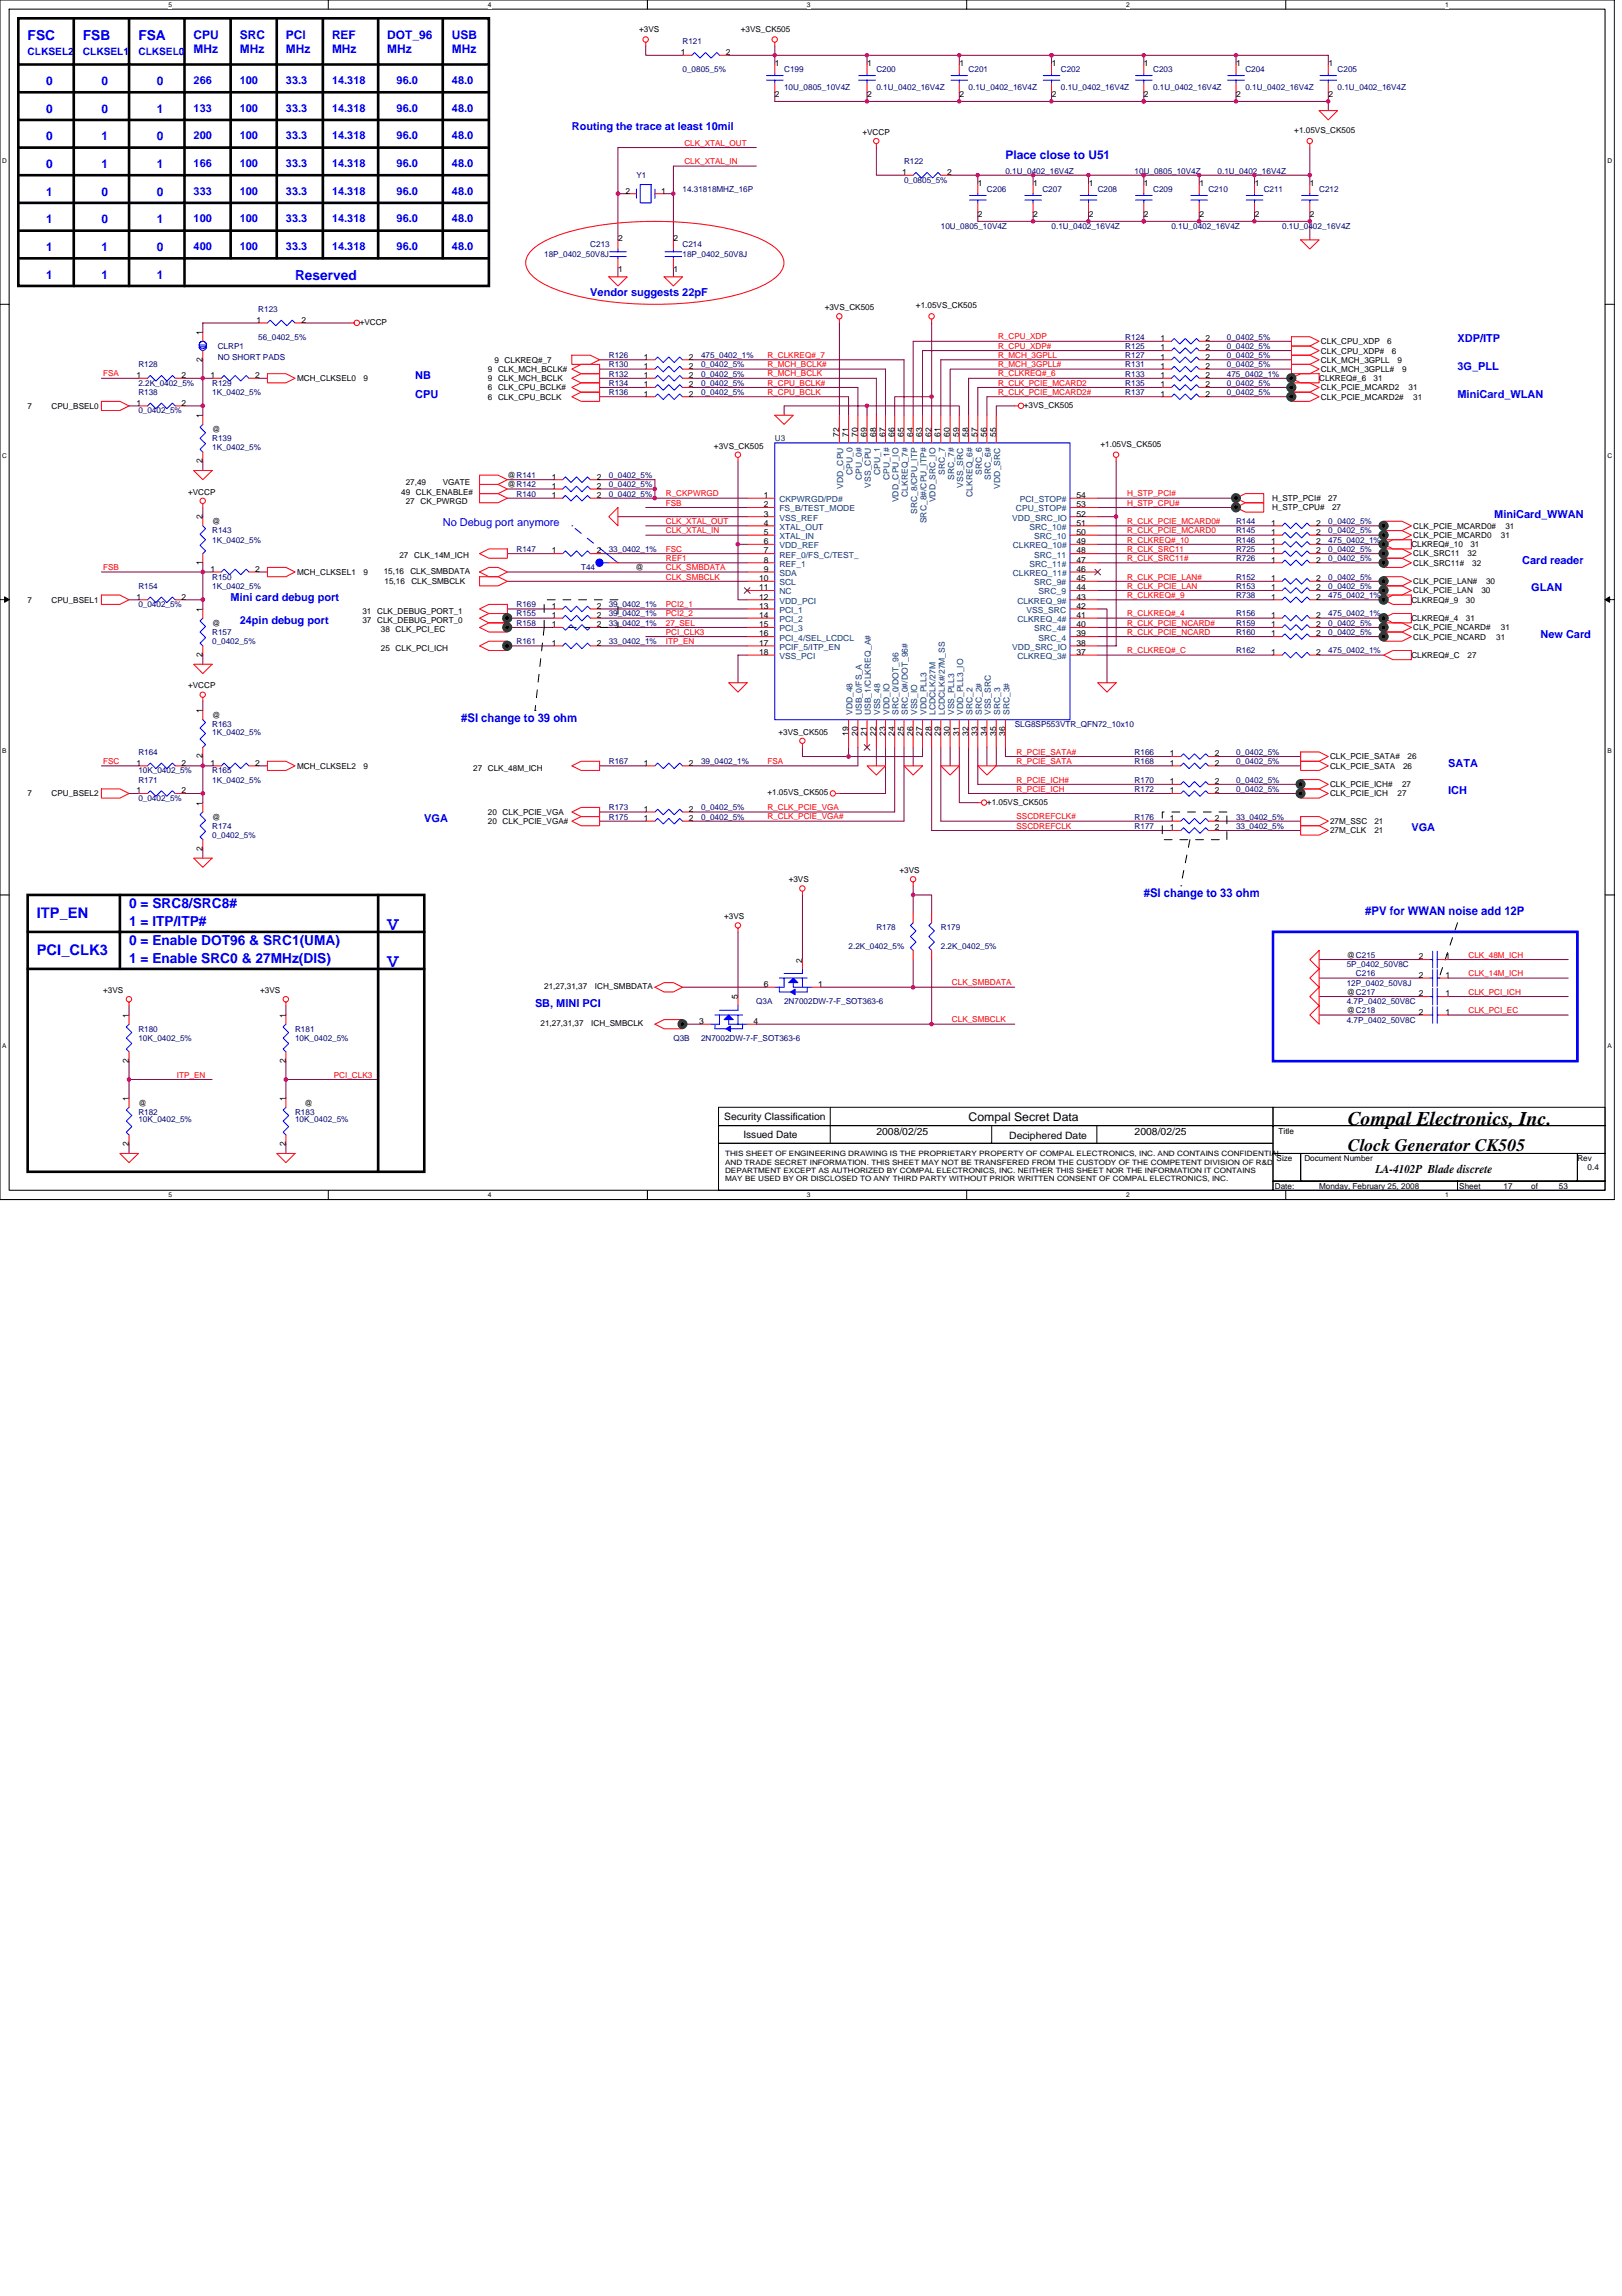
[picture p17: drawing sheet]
<svg xmlns="http://www.w3.org/2000/svg" width="210mm" height="297mm" viewBox="0 0 210 297" stroke-linecap="round" stroke-linejoin="round" font-family="sans-serif">
<defs><g id="words">
<g font-size="2.5" fill="#00f">
<text x="50.1" y="125.1">V</text>
<text x="50.1" y="120.3">V</text>
</g>
<text font-size="2.5" x="174.4" y="145.5">Compal Electronics, Inc.</text>
<text font-size="2.3" x="174.4" y="148.9">Clock Generator CK505</text>
<g font-size="1.9" fill="#00f">
<text x="4.8" y="118.7">ITP_EN</text>
<text x="4.8" y="123.5">PCI_CLK3</text>
</g>
<g font-size="1.8" fill="#00f">
<text x="3.6" y="5.2">FSC</text>
<text x="10.7" y="5.2">FSB</text>
<text x="17.9" y="5.2">FSA</text>
<text x="38.2" y="36.3">Reserved</text>
<text x="16.7" y="119.8">1 = ITP/ITP#</text>
<text x="16.7" y="117.4">0 = SRC8/SRC8#</text>
<text x="16.7" y="124.6">1 = Enable SRC0 &amp; 27MHz(DIS)</text>
<text x="16.7" y="122.2">0 = Enable DOT96 &amp; SRC1(UMA)</text>
</g>
<g font-size="1.5" fill="#00f">
<text x="25.1" y="5">CPU</text>
<text x="31" y="5">SRC</text>
<text x="37" y="5">PCI</text>
<text x="43" y="5">REF</text>
<text x="50.1" y="5">DOT_96</text>
<text x="58.5" y="5">USB</text>
<text x="6" y="11">0</text>
<text x="13.1" y="11">0</text>
<text x="20.3" y="11">0</text>
<text x="25.1" y="6.9">MHz</text>
<text x="31" y="6.9">MHz</text>
<text x="37" y="6.9">MHz</text>
<text x="43" y="6.9">MHz</text>
<text x="50.1" y="6.9">MHz</text>
<text x="58.5" y="6.9">MHz</text>
<text x="6" y="14.6">0</text>
<text x="13.1" y="14.6">0</text>
<text x="20.3" y="14.6">1</text>
<text x="6" y="18.1">0</text>
<text x="6" y="21.7">0</text>
<text x="13.1" y="18.1">1</text>
<text x="13.1" y="21.7">1</text>
<text x="20.3" y="18.1">0</text>
<text x="20.3" y="21.7">1</text>
<text x="130.1" y="20.5">Place close to U51</text>
<text x="6" y="25.3">1</text>
<text x="6" y="28.9">1</text>
<text x="13.1" y="25.3">0</text>
<text x="13.1" y="28.9">0</text>
<text x="20.3" y="25.3">0</text>
<text x="20.3" y="28.9">1</text>
<text x="6" y="32.5">1</text>
<text x="13.1" y="32.5">1</text>
<text x="20.3" y="32.5">0</text>
<text x="6" y="36">1</text>
<text x="13.1" y="36">1</text>
<text x="20.3" y="36">1</text>
<text x="59.7" y="93.3">#SI change to 39 ohm</text>
<text x="148" y="116">#SI change to 33 ohm</text>
<text x="176.7" y="118.4">#PV for WWAN noise add 12P</text>
</g>
<g font-size="1.5">
<text x="125.3" y="145">Compal Secret Data</text>
<text x="178" y="151.8">LA-4102P Blade discrete</text>
</g>
<g font-size="1.4" fill="#00f">
<text x="25.1" y="10.9">266</text>
<text x="31" y="10.9">100</text>
<text x="37" y="10.9">33.3</text>
<text x="43" y="10.9">14.318</text>
<text x="51.3" y="10.9">96.0</text>
<text x="58.5" y="10.9">48.0</text>
<text x="25.1" y="14.4">133</text>
<text x="31" y="14.4">100</text>
<text x="37" y="14.4">33.3</text>
<text x="43" y="14.4">14.318</text>
<text x="51.3" y="14.4">96.0</text>
<text x="58.5" y="14.4">48.0</text>
<text x="74" y="16.8">Routing the trace at least 10mil</text>
<text x="25.1" y="18">200</text>
<text x="25.1" y="21.6">166</text>
<text x="31" y="18">100</text>
<text x="31" y="21.6">100</text>
<text x="37" y="18">33.3</text>
<text x="37" y="21.6">33.3</text>
<text x="43" y="18">14.318</text>
<text x="43" y="21.6">14.318</text>
<text x="51.3" y="18">96.0</text>
<text x="51.3" y="21.6">96.0</text>
<text x="58.5" y="18">48.0</text>
<text x="58.5" y="21.6">48.0</text>
<text x="25.1" y="28.8">100</text>
<text x="25.1" y="25.2">333</text>
<text x="31" y="25.2">100</text>
<text x="31" y="28.8">100</text>
<text x="37" y="25.2">33.3</text>
<text x="37" y="28.8">33.3</text>
<text x="43" y="25.2">14.318</text>
<text x="43" y="28.8">14.318</text>
<text x="51.3" y="25.2">96.0</text>
<text x="51.3" y="28.8">96.0</text>
<text x="58.5" y="25.2">48.0</text>
<text x="58.5" y="28.8">48.0</text>
<text x="25.1" y="32.3">400</text>
<text x="31" y="32.3">100</text>
<text x="37" y="32.3">33.3</text>
<text x="43" y="32.3">14.318</text>
<text x="51.3" y="32.3">96.0</text>
<text x="58.5" y="32.3">48.0</text>
<text x="76.4" y="38.3">Vendor suggests 22pF</text>
<text x="188.6" y="44.3">XDP/ITP</text>
<text x="188.6" y="47.9">3G_PLL</text>
<text x="53.7" y="51.4">CPU</text>
<text x="53.7" y="49.1">NB</text>
<text x="188.6" y="51.4">MiniCard_WLAN</text>
<text x="57.3" y="68.1">No Debug port anymore</text>
<text x="193.4" y="67">MiniCard_WWAN</text>
<text x="29.8" y="77.7">Mini card debug port</text>
<text x="197" y="72.9">Card reader</text>
<text x="198.2" y="76.5">GLAN</text>
<text x="31" y="80.7">24pin debug port</text>
<text x="199.3" y="82.5">New Card</text>
<text x="187.4" y="99.2">SATA</text>
<text x="54.9" y="106.4">VGA</text>
<text x="182.6" y="107.5">VGA</text>
<text x="187.4" y="102.8">ICH</text>
<text x="69.2" y="130.2">SB, MINI PCI</text>
</g>
<g font-size="1.3" fill="#00f">
<text x="3.6" y="7.2">CLKSEL2</text>
<text x="10.7" y="7.2">CLKSEL1</text>
<text x="17.9" y="7.2">CLKSEL0</text>
</g>
<g font-size="1.3">
<text x="93.7" y="144.9">Security Classification</text>
<text x="96.2" y="147.2">Issued Date</text>
<text x="113.4" y="146.8">2008/02/25</text>
<text x="130.6" y="147.3">Deciphered Date</text>
<text x="146.8" y="146.8">2008/02/25</text>
</g>
<g font-size="1.1">
<text x="82.7" y="4.2">+3VS</text>
<text x="95.9" y="4.2">+3VS_CK505</text>
<text x="88.1" y="7.1">1</text>
<text x="93.9" y="7.1">2</text>
<text x="100.3" y="8.5">1</text>
<text x="112.2" y="8.5">1</text>
<text x="124.2" y="8.5">1</text>
<text x="136.1" y="8.5">1</text>
<text x="148" y="8.5">1</text>
<text x="160" y="8.5">1</text>
<text x="171.9" y="8.5">1</text>
<text x="100.3" y="12.6">2</text>
<text x="111.6" y="17.4">+VCCP</text>
<text x="112.2" y="12.6">2</text>
<text x="124.2" y="12.6">2</text>
<text x="136.1" y="12.6">2</text>
<text x="148" y="12.6">2</text>
<text x="160" y="12.6">2</text>
<text x="167.5" y="17.2">+1.05VS_CK505</text>
<text x="171.9" y="12.6">2</text>
<text x="116.8" y="22.6">1</text>
<text x="122.6" y="22.6">2</text>
<text x="80.9" y="25">2</text>
<text x="85.6" y="25">1</text>
<text x="126.6" y="24">1</text>
<text x="126.6" y="28.1">2</text>
<text x="133.7" y="24">1</text>
<text x="133.7" y="28.1">2</text>
<text x="140.9" y="24">1</text>
<text x="140.9" y="28.1">2</text>
<text x="148" y="24">1</text>
<text x="148" y="28.1">2</text>
<text x="155.2" y="24">1</text>
<text x="155.2" y="28.1">2</text>
<text x="162.4" y="24">1</text>
<text x="162.4" y="28.1">2</text>
<text x="169.5" y="24">1</text>
<text x="169.5" y="28.1">2</text>
<text x="80" y="35.2">1</text>
<text x="80" y="31.2">2</text>
<text x="87.2" y="35.2">1</text>
<text x="87.2" y="31.2">2</text>
<text x="33.2" y="41.8">1</text>
<text x="39" y="41.8">2</text>
<text x="106.7" y="40.1">+3VS_CK505</text>
<text x="118.5" y="39.9">+1.05VS_CK505</text>
<text x="26.2" y="46.8" transform="rotate(-90 26.2 46.8)">2</text>
<text x="26.2" y="43.3" transform="rotate(-90 26.2 43.3)">1</text>
<text x="46.5" y="42">+VCCP</text>
<text x="64" y="46.9">9 CLKREQ#_7</text>
<text x="83.3" y="47.7">1</text>
<text x="83.3" y="46.5">1</text>
<text x="89.2" y="47.7">2</text>
<text x="89.2" y="46.5">2</text>
<text x="150.2" y="45.3">1</text>
<text x="150.2" y="46.5">1</text>
<text x="150.2" y="44.1">1</text>
<text x="150.2" y="47.7">1</text>
<text x="156" y="45.3">2</text>
<text x="156" y="46.5">2</text>
<text x="156" y="44.1">2</text>
<text x="156" y="47.7">2</text>
<text x="170.9" y="46.9">CLK_MCH_3GPLL</text>
<text x="170.9" y="45.7">CLK_CPU_XDP#</text>
<text x="170.9" y="44.5">CLK_CPU_XDP</text>
<text x="179.5" y="44.5">6</text>
<text x="180.1" y="45.7">6</text>
<text x="180.8" y="46.9">9</text>
<text x="3.6" y="52.9">7</text>
<text x="6.7" y="52.9">CPU_BSEL0</text>
<text x="17.7" y="52.5">1</text>
<text x="17.7" y="48.9">1</text>
<text x="23.5" y="52.5">2</text>
<text x="23.5" y="48.9">2</text>
<text x="27.2" y="48.9">1</text>
<text x="33" y="48.9">2</text>
<text x="38.4" y="49.3">MCH_CLKSEL0</text>
<text x="47" y="49.3">9</text>
<text x="63.1" y="48.1">9 CLK_MCH_BCLK#</text>
<text x="63.1" y="49.3">9 CLK_MCH_BCLK</text>
<text x="63.1" y="50.5">6 CLK_CPU_BCLK#</text>
<text x="63.1" y="51.7">6 CLK_CPU_BCLK</text>
<text x="83.3" y="48.9">1</text>
<text x="83.3" y="51.3">1</text>
<text x="83.3" y="50.1">1</text>
<text x="89.2" y="48.9">2</text>
<text x="89.2" y="51.3">2</text>
<text x="89.2" y="50.1">2</text>
<text x="132.5" y="52.8">+3VS_CK505</text>
<text x="150.2" y="50.1">1</text>
<text x="150.2" y="51.3">1</text>
<text x="150.2" y="48.9">1</text>
<text x="156" y="50.1">2</text>
<text x="156" y="51.3">2</text>
<text x="156" y="48.9">2</text>
<text x="170.7" y="49.3">CLKREQ#_6</text>
<text x="170.9" y="51.7">CLK_PCIE_MCARD2#</text>
<text x="170.9" y="50.5">CLK_PCIE_MCARD2</text>
<text x="170.9" y="48.1">CLK_MCH_3GPLL#</text>
<text x="177.8" y="49.3">31</text>
<text x="181.4" y="48.1">9</text>
<text x="182.3" y="50.5">31</text>
<text x="182.9" y="51.7">31</text>
<text x="26.2" y="59.9" transform="rotate(-90 26.2 59.9)">2</text>
<text x="26.2" y="54.1" transform="rotate(-90 26.2 54.1)">1</text>
<text x="27.5" y="55.9">@</text>
<text x="92.4" y="58">+3VS_CK505</text>
<text x="108.6" y="56.5" transform="rotate(-90 108.6 56.5)">72</text>
<text x="109.8" y="56.5" transform="rotate(-90 109.8 56.5)">71</text>
<text x="111" y="56.5" transform="rotate(-90 111 56.5)">70</text>
<text x="112.2" y="56.5" transform="rotate(-90 112.2 56.5)">69</text>
<text x="113.4" y="56.5" transform="rotate(-90 113.4 56.5)">68</text>
<text x="114.6" y="56.5" transform="rotate(-90 114.6 56.5)">67</text>
<text x="115.8" y="56.5" transform="rotate(-90 115.8 56.5)">66</text>
<text x="117" y="56.5" transform="rotate(-90 117 56.5)">65</text>
<text x="118.2" y="56.5" transform="rotate(-90 118.2 56.5)">64</text>
<text x="119.4" y="56.5" transform="rotate(-90 119.4 56.5)">63</text>
<text x="120.5" y="56.5" transform="rotate(-90 120.5 56.5)">62</text>
<text x="121.7" y="56.5" transform="rotate(-90 121.7 56.5)">61</text>
<text x="122.9" y="56.5" transform="rotate(-90 122.9 56.5)">60</text>
<text x="124.1" y="56.5" transform="rotate(-90 124.1 56.5)">59</text>
<text x="125.3" y="56.5" transform="rotate(-90 125.3 56.5)">58</text>
<text x="126.5" y="56.5" transform="rotate(-90 126.5 56.5)">57</text>
<text x="127.7" y="56.5" transform="rotate(-90 127.7 56.5)">56</text>
<text x="128.9" y="56.5" transform="rotate(-90 128.9 56.5)">55</text>
<text x="142.4" y="57.8">+1.05VS_CK505</text>
<text x="24.3" y="64">+VCCP</text>
<text x="51.9" y="64">49 CLK_ENABLE#</text>
<text x="52.5" y="65.2">27 CK_PWRGD</text>
<text x="52.5" y="62.8">27,49</text>
<text x="57.3" y="62.8">VGATE</text>
<text x="65.7" y="61.8">@R141</text>
<text x="65.7" y="63">@R142</text>
<text x="71.4" y="64.4">1</text>
<text x="71.4" y="62">1</text>
<text x="71.4" y="63.2">1</text>
<text x="77.2" y="64.4">2</text>
<text x="77.2" y="62">2</text>
<text x="77.2" y="63.2">2</text>
<text x="98.8" y="64.4">1</text>
<text x="98.8" y="65.6">2</text>
<text x="139.3" y="65.6">53</text>
<text x="139.3" y="64.4">54</text>
<text x="164.6" y="64.8">H_STP_PCI#</text>
<text x="171.9" y="64.8">27</text>
<text x="26.2" y="67.2" transform="rotate(-90 26.2 67.2)">2</text>
<text x="27.5" y="67.8">@</text>
<text x="71.4" y="71.6">1</text>
<text x="77.2" y="71.6">2</text>
<text x="98.8" y="66.8">3</text>
<text x="98.8" y="68">4</text>
<text x="98.8" y="69.2">5</text>
<text x="98.8" y="70.4">6</text>
<text x="98.8" y="71.6">7</text>
<text x="139.3" y="69.2">50</text>
<text x="139.3" y="71.6">48</text>
<text x="139.3" y="68">51</text>
<text x="139.3" y="70.4">49</text>
<text x="139.3" y="66.8">52</text>
<text x="164.5" y="71.6">1</text>
<text x="164.5" y="70.4">1</text>
<text x="164.5" y="69.2">1</text>
<text x="164.5" y="68">1</text>
<text x="164.6" y="66">H_STP_CPU#</text>
<text x="170.3" y="71.6">2</text>
<text x="170.3" y="70.4">2</text>
<text x="170.3" y="69.2">2</text>
<text x="170.3" y="68">2</text>
<text x="172.4" y="66">27</text>
<text x="182.6" y="70.8">CLKREQ#_10</text>
<text x="182.9" y="68.4">CLK_PCIE_MCARD0#</text>
<text x="182.9" y="69.6">CLK_PCIE_MCARD0</text>
<text x="182.9" y="72">CLK_SRC11</text>
<text x="189.9" y="72">32</text>
<text x="190.3" y="70.8">31</text>
<text x="194.2" y="69.6">31</text>
<text x="194.8" y="68.4">31</text>
<text x="3.6" y="78">7</text>
<text x="6.7" y="78">CPU_BSEL1</text>
<text x="17.7" y="77.6">1</text>
<text x="23.5" y="77.6">2</text>
<text x="26.2" y="73.1" transform="rotate(-90 26.2 73.1)">1</text>
<text x="27.2" y="74">1</text>
<text x="33" y="74">2</text>
<text x="38.4" y="74.4">MCH_CLKSEL1</text>
<text x="47" y="74.4">9</text>
<text x="49.7" y="74.3">15,16</text>
<text x="49.8" y="75.6">15,16</text>
<text x="51.7" y="72.2">27 CLK_14M_ICH</text>
<text x="53.1" y="74.3">CLK_SMBDATA</text>
<text x="53.2" y="75.6">CLK_SMBCLK</text>
<text x="82.3" y="73.8">@</text>
<text x="98.3" y="75.2">10</text>
<text x="98.3" y="76.4">11</text>
<text x="98.3" y="77.6">12</text>
<text x="98.8" y="72.8">8</text>
<text x="98.8" y="74">9</text>
<text x="139.3" y="76.4">44</text>
<text x="139.3" y="75.2">45</text>
<text x="139.3" y="77.6">43</text>
<text x="139.3" y="72.8">47</text>
<text x="139.3" y="74">46</text>
<text x="164.5" y="77.6">1</text>
<text x="164.5" y="76.4">1</text>
<text x="164.5" y="75.2">1</text>
<text x="164.5" y="72.8">1</text>
<text x="170.3" y="77.6">2</text>
<text x="170.3" y="76.4">2</text>
<text x="170.3" y="75.2">2</text>
<text x="170.3" y="72.8">2</text>
<text x="182.6" y="78">CLKREQ#_9</text>
<text x="182.9" y="75.6">CLK_PCIE_LAN#</text>
<text x="182.9" y="76.8">CLK_PCIE_LAN</text>
<text x="182.9" y="73.2">CLK_SRC11#</text>
<text x="189.7" y="78">30</text>
<text x="190.5" y="73.2">32</text>
<text x="191.7" y="76.8">30</text>
<text x="192.3" y="75.6">30</text>
<text x="26.2" y="79.1" transform="rotate(-90 26.2 79.1)">1</text>
<text x="27.5" y="80.9">@</text>
<text x="46.9" y="80.6">37 CLK_DEBUG_PORT_0</text>
<text x="46.9" y="79.4">31 CLK_DEBUG_PORT_1</text>
<text x="49.3" y="81.8">38 CLK_PCI_EC</text>
<text x="71.4" y="79.9">1</text>
<text x="71.4" y="78.8">1</text>
<text x="71.4" y="83.5">1</text>
<text x="71.4" y="81.2">1</text>
<text x="77.2" y="79.9">2</text>
<text x="77.2" y="78.8">2</text>
<text x="77.2" y="83.5">2</text>
<text x="77.2" y="81.2">2</text>
<text x="98.3" y="78.8">13</text>
<text x="98.3" y="79.9">14</text>
<text x="98.3" y="81.2">15</text>
<text x="98.3" y="82.3">16</text>
<text x="98.3" y="83.5">17</text>
<text x="139.3" y="82.3">39</text>
<text x="139.3" y="81.2">40</text>
<text x="139.3" y="79.9">41</text>
<text x="139.3" y="83.5">38</text>
<text x="139.3" y="78.8">42</text>
<text x="164.5" y="81.2">1</text>
<text x="164.5" y="82.3">1</text>
<text x="164.5" y="79.9">1</text>
<text x="170.3" y="81.2">2</text>
<text x="170.3" y="82.3">2</text>
<text x="170.3" y="79.9">2</text>
<text x="182.6" y="80.3">CLKREQ#_4</text>
<text x="182.9" y="82.7">CLK_PCIE_NCARD</text>
<text x="182.9" y="81.6">CLK_PCIE_NCARD#</text>
<text x="189.7" y="80.3">31</text>
<text x="193.6" y="82.7">31</text>
<text x="194.2" y="81.6">31</text>
<text x="24.3" y="89.1">+VCCP</text>
<text x="26.2" y="85" transform="rotate(-90 26.2 85)">2</text>
<text x="49.3" y="84.2">25 CLK_PCI_ICH</text>
<text x="98.3" y="84.7">18</text>
<text x="139.3" y="84.7">37</text>
<text x="164.5" y="84.7">1</text>
<text x="170.3" y="84.7">2</text>
<text x="182.6" y="85.1">CLKREQ#_C</text>
<text x="189.9" y="85.1">27</text>
<text x="26.2" y="92.3" transform="rotate(-90 26.2 92.3)">1</text>
<text x="27.5" y="92.9">@</text>
<text x="100.8" y="95">+3VS_CK505</text>
<text x="109.8" y="95.2" transform="rotate(-90 109.8 95.2)">19</text>
<text x="111" y="95.2" transform="rotate(-90 111 95.2)">20</text>
<text x="112.2" y="95.2" transform="rotate(-90 112.2 95.2)">21</text>
<text x="113.4" y="95.2" transform="rotate(-90 113.4 95.2)">22</text>
<text x="114.6" y="95.2" transform="rotate(-90 114.6 95.2)">23</text>
<text x="115.8" y="95.2" transform="rotate(-90 115.8 95.2)">24</text>
<text x="117" y="95.2" transform="rotate(-90 117 95.2)">25</text>
<text x="118.2" y="95.2" transform="rotate(-90 118.2 95.2)">26</text>
<text x="119.4" y="95.2" transform="rotate(-90 119.4 95.2)">27</text>
<text x="120.5" y="95.2" transform="rotate(-90 120.5 95.2)">28</text>
<text x="121.7" y="95.2" transform="rotate(-90 121.7 95.2)">29</text>
<text x="122.9" y="95.2" transform="rotate(-90 122.9 95.2)">30</text>
<text x="124.1" y="95.2" transform="rotate(-90 124.1 95.2)">31</text>
<text x="125.3" y="95.2" transform="rotate(-90 125.3 95.2)">32</text>
<text x="126.5" y="95.2" transform="rotate(-90 126.5 95.2)">33</text>
<text x="127.7" y="95.2" transform="rotate(-90 127.7 95.2)">34</text>
<text x="128.9" y="95.2" transform="rotate(-90 128.9 95.2)">35</text>
<text x="130.1" y="95.2" transform="rotate(-90 130.1 95.2)">36</text>
<text x="17.7" y="99.1">1</text>
<text x="23.5" y="99.1">2</text>
<text x="26.2" y="98.1" transform="rotate(-90 26.2 98.1)">2</text>
<text x="27.2" y="99.1">1</text>
<text x="33" y="99.1">2</text>
<text x="38.4" y="99.5">MCH_CLKSEL2</text>
<text x="47" y="99.5">9</text>
<text x="61.2" y="99.7">27 CLK_48M_ICH</text>
<text x="83.3" y="99.1">1</text>
<text x="89.2" y="99.1">2</text>
<text x="151.4" y="101.5">1</text>
<text x="151.4" y="99.1">1</text>
<text x="151.4" y="97.9">1</text>
<text x="157.2" y="101.5">2</text>
<text x="157.2" y="99.1">2</text>
<text x="157.2" y="97.9">2</text>
<text x="172.1" y="101.8">CLK_PCIE_ICH#</text>
<text x="172.1" y="98.3">CLK_PCIE_SATA#</text>
<text x="172.1" y="99.5">CLK_PCIE_SATA</text>
<text x="181.4" y="101.8">27</text>
<text x="181.6" y="99.5">26</text>
<text x="182.2" y="98.3">26</text>
<text x="3.6" y="103">7</text>
<text x="6.7" y="103">CPU_BSEL2</text>
<text x="17.7" y="102.6">1</text>
<text x="23.5" y="102.6">2</text>
<text x="26.2" y="104.2" transform="rotate(-90 26.2 104.2)">1</text>
<text x="27.5" y="106">@</text>
<text x="63.1" y="106.6">20 CLK_PCIE_VGA#</text>
<text x="63.1" y="105.4">20 CLK_PCIE_VGA</text>
<text x="83.3" y="106.2">1</text>
<text x="83.3" y="105">1</text>
<text x="89.2" y="106.2">2</text>
<text x="89.2" y="105">2</text>
<text x="99.3" y="102.9">+1.05VS_CK505</text>
<text x="127.7" y="104.1">+1.05VS_CK505</text>
<text x="151.4" y="107.4">1</text>
<text x="151.4" y="102.6">1</text>
<text x="151.4" y="106.2">1</text>
<text x="157.2" y="107.4">2</text>
<text x="157.2" y="102.6">2</text>
<text x="157.2" y="106.2">2</text>
<text x="172.1" y="107.8">27M_CLK</text>
<text x="172.1" y="106.6">27M_SSC</text>
<text x="172.1" y="103">CLK_PCIE_ICH</text>
<text x="177.9" y="107.8">21</text>
<text x="177.9" y="106.6">21</text>
<text x="180.8" y="103">27</text>
<text x="26.2" y="110.1" transform="rotate(-90 26.2 110.1)">2</text>
<text x="116.4" y="112.9">+3VS</text>
<text x="93.7" y="118.9">+3VS</text>
<text x="102.1" y="114.1">+3VS</text>
<text x="103.8" y="124.5" transform="rotate(-90 103.8 124.5)">2</text>
<text x="174.3" y="123.9">@C215</text>
<text x="183.6" y="124.1">2</text>
<text x="187" y="124.1">1</text>
<text x="13.4" y="128.5">+3VS</text>
<text x="16.7" y="131.7" transform="rotate(-90 16.7 131.7)">1</text>
<text x="33.7" y="128.5">+3VS</text>
<text x="37" y="131.7" transform="rotate(-90 37 131.7)">1</text>
<text x="70.4" y="128">21,27,31,37</text>
<text x="77" y="128">ICH_SMBDATA</text>
<text x="95.5" y="129.3" transform="rotate(-90 95.5 129.3)">5</text>
<text x="98.8" y="127.7">6</text>
<text x="105.9" y="127.7">1</text>
<text x="174.3" y="128.7">@C217</text>
<text x="174.3" y="131.1">@C218</text>
<text x="183.6" y="126.5">2</text>
<text x="183.6" y="128.9">2</text>
<text x="183.6" y="131.3">2</text>
<text x="187" y="126.5">1</text>
<text x="187" y="128.9">1</text>
<text x="187" y="131.3">1</text>
<text x="16.7" y="137.5" transform="rotate(-90 16.7 137.5)">2</text>
<text x="37" y="137.5" transform="rotate(-90 37 137.5)">2</text>
<text x="70" y="132.8">21,27,31,37</text>
<text x="76.5" y="132.8">ICH_SMBCLK</text>
<text x="90.5" y="132.5">3</text>
<text x="97.5" y="132.5">4</text>
<text x="16.7" y="142.4" transform="rotate(-90 16.7 142.4)">1</text>
<text x="17.9" y="143">@</text>
<text x="37" y="142.4" transform="rotate(-90 37 142.4)">1</text>
<text x="39.4" y="143">@</text>
<text x="16.7" y="148.3" transform="rotate(-90 16.7 148.3)">2</text>
<text x="37" y="148.3" transform="rotate(-90 37 148.3)">2</text>
<text x="165.5" y="146.7">Title</text>
<text x="165" y="153.8">Date:</text>
<text x="165.2" y="150.2">Size</text>
<text x="168.8" y="150.2">Document Number</text>
<text x="170.7" y="153.8">Monday, February 25, 2008</text>
<text x="188.8" y="153.8">Sheet</text>
<text x="194.6" y="153.8">17</text>
<text x="198.2" y="153.8">of</text>
<text x="201.7" y="153.8">53</text>
<text x="204.1" y="150.2">Rev</text>
<text x="205.4" y="151.4">0.4</text>
</g>
<g font-size="1.1" fill="#000080">
<text x="88.3" y="5.7">R121</text>
<text x="88.3" y="9.3">0_0805_5%</text>
<text x="101.5" y="9.3">C199</text>
<text x="101.5" y="11.7">10U_0805_10V4Z</text>
<text x="113.4" y="9.3">C200</text>
<text x="113.4" y="11.7">0.1U_0402_16V4Z</text>
<text x="125.3" y="9.3">C201</text>
<text x="125.3" y="11.7">0.1U_0402_16V4Z</text>
<text x="137.3" y="9.3">C202</text>
<text x="137.3" y="11.7">0.1U_0402_16V4Z</text>
<text x="149.2" y="9.3">C203</text>
<text x="149.2" y="11.7">0.1U_0402_16V4Z</text>
<text x="161.2" y="9.3">C204</text>
<text x="161.2" y="11.7">0.1U_0402_16V4Z</text>
<text x="173.1" y="9.3">C205</text>
<text x="173.1" y="11.7">0.1U_0402_16V4Z</text>
<text x="82.4" y="23.1">Y1</text>
<text x="117" y="21.3">R122</text>
<text x="117" y="23.6">0_0805_5%</text>
<text x="130.1" y="22.5">0.1U_0402_16V4Z</text>
<text x="146.8" y="22.5">10U_0805_10V4Z</text>
<text x="157.6" y="22.5">0.1U_0402_16V4Z</text>
<text x="88.3" y="24.8">14.31818MHZ_16P</text>
<text x="121.8" y="29.6">10U_0805_10V4Z</text>
<text x="127.7" y="24.8">C206</text>
<text x="134.9" y="24.8">C207</text>
<text x="136.1" y="29.6">0.1U_0402_16V4Z</text>
<text x="142" y="24.8">C208</text>
<text x="149.2" y="24.8">C209</text>
<text x="151.6" y="29.6">0.1U_0402_16V4Z</text>
<text x="156.4" y="24.8">C210</text>
<text x="163.5" y="24.8">C211</text>
<text x="165.9" y="29.6">0.1U_0402_16V4Z</text>
<text x="170.7" y="24.8">C212</text>
<text x="70.4" y="33.2">18P_0402_50V8J</text>
<text x="76.4" y="32">C213</text>
<text x="88.3" y="32">C214</text>
<text x="88.3" y="33.2">18P_0402_50V8J</text>
<text x="33.4" y="40.4">R123</text>
<text x="17.9" y="47.5">R128</text>
<text x="28.2" y="45.1">CLRP1</text>
<text x="28.2" y="46.6">NO SHORT PADS</text>
<text x="33.4" y="43.9">56_0402_5%</text>
<text x="78.8" y="47.5">R130</text>
<text x="78.8" y="46.3">R126</text>
<text x="90.7" y="47.5">0_0402_5%</text>
<text x="90.7" y="46.3">475_0402_1%</text>
<text x="145.6" y="45.1">R125</text>
<text x="145.6" y="46.3">R127</text>
<text x="145.6" y="43.9">R124</text>
<text x="145.6" y="47.5">R131</text>
<text x="158.8" y="45.1">0_0402_5%</text>
<text x="158.8" y="46.3">0_0402_5%</text>
<text x="158.8" y="43.9">0_0402_5%</text>
<text x="158.8" y="47.5">0_0402_5%</text>
<text x="17.9" y="51.1">R138</text>
<text x="17.9" y="53.5">0_0402_5%</text>
<text x="17.9" y="49.9">2.2K_0402_5%</text>
<text x="27.5" y="49.9">R129</text>
<text x="27.5" y="51.1">1K_0402_5%</text>
<text x="78.8" y="48.7">R132</text>
<text x="78.8" y="51.1">R136</text>
<text x="78.8" y="49.9">R134</text>
<text x="90.7" y="48.7">0_0402_5%</text>
<text x="90.7" y="51.1">0_0402_5%</text>
<text x="90.7" y="49.9">0_0402_5%</text>
<text x="145.6" y="49.9">R135</text>
<text x="145.6" y="51.1">R137</text>
<text x="145.6" y="48.7">R133</text>
<text x="158.8" y="49.9">0_0402_5%</text>
<text x="158.8" y="51.1">0_0402_5%</text>
<text x="158.8" y="48.7">475_0402_1%</text>
<text x="27.5" y="57.1">R139</text>
<text x="27.5" y="58.3">1K_0402_5%</text>
<text x="66.8" y="64.2">R140</text>
<text x="78.8" y="64.2">0_0402_5%</text>
<text x="78.8" y="61.8">0_0402_5%</text>
<text x="78.8" y="63">0_0402_5%</text>
<text x="27.5" y="69">R143</text>
<text x="27.5" y="70.2">1K_0402_5%</text>
<text x="66.8" y="71.4">R147</text>
<text x="78.8" y="71.4">33_0402_1%</text>
<text x="160" y="71.4">R725</text>
<text x="160" y="70.2">R146</text>
<text x="160" y="69">R145</text>
<text x="160" y="67.8">R144</text>
<text x="171.9" y="71.4">0_0402_5%</text>
<text x="171.9" y="70.2">475_0402_1%</text>
<text x="171.9" y="69">0_0402_5%</text>
<text x="171.9" y="67.8">0_0402_5%</text>
<text x="17.9" y="76.2">R154</text>
<text x="27.5" y="75">R150</text>
<text x="27.5" y="76.2">1K_0402_5%</text>
<text x="75.2" y="73.8">T44</text>
<text x="160" y="77.4">R738</text>
<text x="160" y="76.2">R153</text>
<text x="160" y="75">R152</text>
<text x="160" y="72.6">R726</text>
<text x="171.9" y="77.4">475_0402_1%</text>
<text x="171.9" y="76.2">0_0402_5%</text>
<text x="171.9" y="75">0_0402_5%</text>
<text x="171.9" y="72.6">0_0402_5%</text>
<text x="17.9" y="78.6">0_0402_5%</text>
<text x="27.5" y="82.1">R157</text>
<text x="27.5" y="83.3">0_0402_5%</text>
<text x="66.8" y="79.8">R155</text>
<text x="66.8" y="78.6">R169</text>
<text x="66.8" y="83.3">R161</text>
<text x="66.8" y="80.9">R158</text>
<text x="78.8" y="79.8">39_0402_1%</text>
<text x="78.8" y="78.6">39_0402_1%</text>
<text x="78.8" y="83.3">33_0402_1%</text>
<text x="78.8" y="80.9">33_0402_1%</text>
<text x="160" y="80.9">R159</text>
<text x="160" y="82.1">R160</text>
<text x="160" y="79.8">R156</text>
<text x="171.9" y="80.9">0_0402_5%</text>
<text x="171.9" y="82.1">0_0402_5%</text>
<text x="171.9" y="79.8">475_0402_1%</text>
<text x="160" y="84.5">R162</text>
<text x="171.9" y="84.5">475_0402_1%</text>
<text x="27.5" y="94.1">R163</text>
<text x="27.5" y="95">1K_0402_5%</text>
<text x="131.3" y="94.1">SLG8SP553VTR_QFN72_10x10</text>
<text x="17.9" y="101.2">R171</text>
<text x="17.9" y="97.7">R164</text>
<text x="17.9" y="100.1">10K_0402_5%</text>
<text x="27.5" y="100.1">R165</text>
<text x="27.5" y="101.2">1K_0402_5%</text>
<text x="78.8" y="98.8">R167</text>
<text x="90.7" y="98.8">39_0402_1%</text>
<text x="146.8" y="101.2">R170</text>
<text x="146.8" y="98.8">R168</text>
<text x="146.8" y="97.7">R166</text>
<text x="160" y="101.2">0_0402_5%</text>
<text x="160" y="98.8">0_0402_5%</text>
<text x="160" y="97.7">0_0402_5%</text>
<text x="17.9" y="103.6">0_0402_5%</text>
<text x="27.5" y="107.2">R174</text>
<text x="78.8" y="106">R175</text>
<text x="78.8" y="104.8">R173</text>
<text x="90.7" y="106">0_0402_5%</text>
<text x="90.7" y="104.8">0_0402_5%</text>
<text x="146.8" y="107.2">R177</text>
<text x="146.8" y="102.4">R172</text>
<text x="146.8" y="106">R176</text>
<text x="160" y="107.2">33_0402_5%</text>
<text x="160" y="102.4">0_0402_5%</text>
<text x="160" y="106">33_0402_5%</text>
<text x="27.5" y="108.4">0_0402_5%</text>
<text x="109.8" y="122.7">2.2K_0402_5%</text>
<text x="113.4" y="120.4">R178</text>
<text x="121.8" y="120.4">R179</text>
<text x="121.8" y="122.7">2.2K_0402_5%</text>
<text x="174.3" y="125.1">5P_0402_50V8C</text>
<text x="97.9" y="129.9">Q3A</text>
<text x="101.5" y="129.9">2N7002DW-7-F_SOT363-6</text>
<text x="174.3" y="127.5">12P_0402_50V8J</text>
<text x="174.3" y="129.9">4.7P_0402_50V8C</text>
<text x="175.5" y="126.3">C216</text>
<text x="17.9" y="133.5">R180</text>
<text x="17.9" y="134.7">10K_0402_5%</text>
<text x="38.2" y="133.5">R181</text>
<text x="38.2" y="134.7">10K_0402_5%</text>
<text x="87.1" y="134.7">Q3B</text>
<text x="90.7" y="134.7">2N7002DW-7-F_SOT363-6</text>
<text x="174.3" y="132.3">4.7P_0402_50V8C</text>
<text x="17.9" y="144.2">R182</text>
<text x="17.9" y="145.2">10K_0402_5%</text>
<text x="38.2" y="144.2">R183</text>
<text x="38.2" y="145.2">10K_0402_5%</text>
</g>
<g font-size="1.1" fill="#f00">
<text x="88.6" y="21.3">CLK_XTAL_IN</text>
<text x="88.6" y="18.9">CLK_XTAL_OUT</text>
<text x="99.3" y="46.3">R_CLKREQ#_7</text>
<text x="99.3" y="47.5">R_MCH_BCLK#</text>
<text x="129.2" y="47.5">R_MCH_3GPLL#</text>
<text x="129.2" y="46.3">R_MCH_3GPLL</text>
<text x="129.2" y="45.1">R_CPU_XDP#</text>
<text x="129.2" y="43.9">R_CPU_XDP</text>
<text x="13.4" y="48.7">FSA</text>
<text x="99.3" y="51.1">R_CPU_BCLK</text>
<text x="99.3" y="49.9">R_CPU_BCLK#</text>
<text x="99.3" y="48.7">R_MCH_BCLK</text>
<text x="129.2" y="51.1">R_CLK_PCIE_MCARD2#</text>
<text x="129.2" y="49.9">R_CLK_PCIE_MCARD2</text>
<text x="129.2" y="48.7">R_CLKREQ#_6</text>
<text x="86.2" y="64.2">R_CKPWRGD</text>
<text x="86.2" y="65.4">FSB</text>
<text x="145.9" y="65.4">H_STP_CPU#</text>
<text x="145.9" y="64.2">H_STP_PCI#</text>
<text x="86.2" y="67.8">CLK_XTAL_OUT</text>
<text x="86.2" y="69">CLK_XTAL_IN</text>
<text x="86.2" y="71.4">FSC</text>
<text x="145.9" y="67.8">R_CLK_PCIE_MCARD0#</text>
<text x="145.9" y="69">R_CLK_PCIE_MCARD0</text>
<text x="145.9" y="70.2">R_CLKREQ#_10</text>
<text x="145.9" y="71.4">R_CLK_SRC11</text>
<text x="13.4" y="73.8">FSB</text>
<text x="86.2" y="72.6">REF1</text>
<text x="86.2" y="73.8">CLK_SMBDATA</text>
<text x="86.2" y="75">CLK_SMBCLK</text>
<text x="145.9" y="75">R_CLK_PCIE_LAN#</text>
<text x="145.9" y="76.2">R_CLK_PCIE_LAN</text>
<text x="145.9" y="72.6">R_CLK_SRC11#</text>
<text x="145.9" y="77.4">R_CLKREQ#_9</text>
<text x="86.2" y="83.3">ITP_EN</text>
<text x="86.2" y="79.7">PCI2_2</text>
<text x="86.2" y="80.9">27_SEL</text>
<text x="86.2" y="82.1">PCI_CLK3</text>
<text x="86.2" y="78.5">PCI2_1</text>
<text x="145.9" y="79.7">R_CLKREQ#_4</text>
<text x="145.9" y="82.1">R_CLK_PCIE_NCARD</text>
<text x="145.9" y="80.9">R_CLK_PCIE_NCARD#</text>
<text x="145.9" y="84.5">R_CLKREQ#_C</text>
<text x="13.4" y="98.8">FSC</text>
<text x="99.3" y="98.8">FSA</text>
<text x="131.6" y="101.2">R_PCIE_ICH#</text>
<text x="131.6" y="98.8">R_PCIE_SATA</text>
<text x="131.6" y="97.6">R_PCIE_SATA#</text>
<text x="99.3" y="104.8">R_CLK_PCIE_VGA</text>
<text x="99.3" y="106">R_CLK_PCIE_VGA#</text>
<text x="131.6" y="106">SSCDREFCLK#</text>
<text x="131.6" y="107.2">SSCDREFCLK</text>
<text x="131.6" y="102.4">R_PCIE_ICH</text>
<text x="190" y="123.9">CLK_48M_ICH</text>
<text x="123.2" y="127.5">CLK_SMBDATA</text>
<text x="190" y="126.3">CLK_14M_ICH</text>
<text x="190" y="128.7">CLK_PCI_ICH</text>
<text x="190" y="131.1">CLK_PCI_EC</text>
<text x="123.2" y="132.3">CLK_SMBCLK</text>
<text x="22.9" y="139.4">ITP_EN</text>
<text x="43.2" y="139.4">PCI_CLK3</text>
</g>
<text font-size="1.1" fill="#004040" x="100.3" y="57.1">U3</text>
<g font-size="1.1" fill="#004080">
<text x="100.9" y="65">CKPWRGD/PD#</text>
<text x="109.1" y="63.2" transform="rotate(-90 109.1 63.2)">VDD_CPU</text>
<text x="110.3" y="61.5" transform="rotate(-90 110.3 61.5)">CPU_0</text>
<text x="111.5" y="62.1" transform="rotate(-90 111.5 62.1)">CPU_0#</text>
<text x="112.7" y="63.1" transform="rotate(-90 112.7 63.1)">VSS_CPU</text>
<text x="113.9" y="61.5" transform="rotate(-90 113.9 61.5)">CPU_1</text>
<text x="115.1" y="62.1" transform="rotate(-90 115.1 62.1)">CPU_1#</text>
<text x="116.3" y="65" transform="rotate(-90 116.3 65)">VDD_CPU_IO</text>
<text x="117.5" y="64.3" transform="rotate(-90 117.5 64.3)">CLKREQ_7#</text>
<text x="121.1" y="65" transform="rotate(-90 121.1 65)">VDD_SRC_IO</text>
<text x="122.3" y="61.5" transform="rotate(-90 122.3 61.5)">SRC_7</text>
<text x="123.5" y="62.1" transform="rotate(-90 123.5 62.1)">SRC_7#</text>
<text x="124.7" y="63.1" transform="rotate(-90 124.7 63.1)">VSS_SRC</text>
<text x="125.9" y="64.3" transform="rotate(-90 125.9 64.3)">CLKREQ_6#</text>
<text x="127" y="61.5" transform="rotate(-90 127 61.5)">SRC_6</text>
<text x="128.2" y="62.1" transform="rotate(-90 128.2 62.1)">SRC_6#</text>
<text x="129.4" y="63.2" transform="rotate(-90 129.4 63.2)">VDD_SRC</text>
<text x="132" y="65">PCI_STOP#</text>
<text x="100.9" y="66.2">FS_B/TEST_MODE</text>
<text x="100.9" y="67.4">VSS_REF</text>
<text x="100.9" y="68.5">XTAL_OUT</text>
<text x="100.9" y="69.7">XTAL_IN</text>
<text x="100.9" y="70.9">VDD_REF</text>
<text x="118.7" y="66.5" transform="rotate(-90 118.7 66.5)">SRC_8/CPU_ITP</text>
<text x="119.9" y="67.7" transform="rotate(-90 119.9 67.7)">SRC_8#/CPU_ITP#</text>
<text x="131" y="67.4">VDD_SRC_IO</text>
<text x="131.1" y="70.9">CLKREQ_10#</text>
<text x="131.5" y="66.2">CPU_STOP#</text>
<text x="133.2" y="68.5">SRC_10#</text>
<text x="133.8" y="69.7">SRC_10</text>
<text x="100.9" y="72.1">REF_0/FS_C/TEST_</text>
<text x="100.9" y="73.3">REF_1</text>
<text x="100.9" y="74.5">SDA</text>
<text x="100.9" y="75.7">SCL</text>
<text x="100.9" y="76.9">NC</text>
<text x="131.1" y="74.5">CLKREQ_11#</text>
<text x="133.2" y="73.3">SRC_11#</text>
<text x="133.8" y="72.1">SRC_11</text>
<text x="133.8" y="75.7">SRC_9#</text>
<text x="134.4" y="76.9">SRC_9</text>
<text x="100.9" y="78.1">VDD_PCI</text>
<text x="100.9" y="79.3">PCI_1</text>
<text x="100.9" y="80.5">PCI_2</text>
<text x="100.9" y="81.7">PCI_3</text>
<text x="100.9" y="82.9">PCI_4/SEL_LCDCL</text>
<text x="131.7" y="78.1">CLKREQ_9#</text>
<text x="131.7" y="80.5">CLKREQ_4#</text>
<text x="132.8" y="79.3">VSS_SRC</text>
<text x="133.8" y="81.7">SRC_4#</text>
<text x="134.4" y="82.9">SRC_4</text>
<text x="100.9" y="84.1">PCIF_5/ITP_EN</text>
<text x="100.9" y="85.3">VSS_PCI</text>
<text x="131" y="84.1">VDD_SRC_IO</text>
<text x="131.7" y="85.3">CLKREQ_3#</text>
<text x="110.3" y="92.5" transform="rotate(-90 110.3 92.5)">VDD_48</text>
<text x="111.5" y="92.5" transform="rotate(-90 111.5 92.5)">USB_0/FS_A</text>
<text x="112.7" y="92.5" transform="rotate(-90 112.7 92.5)">USB_1/CLKREQ_A#</text>
<text x="113.9" y="92.5" transform="rotate(-90 113.9 92.5)">VSS_48</text>
<text x="115.1" y="92.5" transform="rotate(-90 115.1 92.5)">VDD_IO</text>
<text x="116.3" y="92.5" transform="rotate(-90 116.3 92.5)">SRC_0/DOT_96</text>
<text x="117.5" y="92.5" transform="rotate(-90 117.5 92.5)">SRC_0#/DOT_96#</text>
<text x="118.7" y="92.5" transform="rotate(-90 118.7 92.5)">VSS_IO</text>
<text x="119.9" y="92.5" transform="rotate(-90 119.9 92.5)">VDD_PLL3</text>
<text x="121.1" y="92.5" transform="rotate(-90 121.1 92.5)">LCDCLK/27M</text>
<text x="122.3" y="92.5" transform="rotate(-90 122.3 92.5)">LCDCLK#/27M_SS</text>
<text x="123.5" y="92.5" transform="rotate(-90 123.5 92.5)">VSS_PLL3</text>
<text x="124.7" y="92.5" transform="rotate(-90 124.7 92.5)">VDD_PLL3_IO</text>
<text x="125.9" y="92.5" transform="rotate(-90 125.9 92.5)">SRC_2</text>
<text x="127" y="92.5" transform="rotate(-90 127 92.5)">SRC_2#</text>
<text x="128.2" y="92.5" transform="rotate(-90 128.2 92.5)">VSS_SRC</text>
<text x="129.4" y="92.5" transform="rotate(-90 129.4 92.5)">SRC_3</text>
<text x="130.6" y="92.5" transform="rotate(-90 130.6 92.5)">SRC_3#</text>
</g>
<g font-size="1">
<text x="93.8" y="149.6">THIS SHEET OF ENGINEERING DRAWING IS THE PROPRIETARY PROPERTY OF COMPAL ELECTRONICS, INC. AND CONTAINS CONFIDENTIAL</text>
<text x="93.8" y="150.7">AND TRADE SECRET INFORMATION. THIS SHEET MAY NOT BE TRANSFERED FROM THE CUSTODY OF THE COMPETENT DIVISION OF R&amp;D</text>
<text x="93.8" y="151.7">DEPARTMENT EXCEPT AS AUTHORIZED BY COMPAL ELECTRONICS, INC. NEITHER THIS SHEET NOR THE INFORMATION IT CONTAINS</text>
<text x="93.8" y="152.8">MAY BE USED BY OR DISCLOSED TO ANY THIRD PARTY WITHOUT PRIOR WRITTEN CONSENT OF COMPAL ELECTRONICS, INC.</text>
</g>
<g font-size=".9">
<text x="21.8" y=".9">5</text>
<text x="63.1" y=".9">4</text>
<text x="104.4" y=".9">3</text>
<text x="145.7" y=".9">2</text>
<text x="187" y=".9">1</text>
<text x=".3" y="21">D</text>
<text x="208" y="21">D</text>
<text x=".3" y="59.2">C</text>
<text x="208" y="59.2">C</text>
<text x=".3" y="97.4">B</text>
<text x="208" y="97.4">B</text>
<text x=".3" y="135.6">A</text>
<text x="208" y="135.6">A</text>
<text x="21.8" y="154.9">5</text>
<text x="63.1" y="154.9">4</text>
<text x="104.4" y="154.9">3</text>
<text x="145.7" y="154.9">2</text>
<text x="187" y="154.9">1</text>
</g>
</g></defs>
<path d="M0 0h208.9v155.2h-208.9zM1.2 1.2h206.5v152.8h-206.5z" fill="none" stroke="#000" stroke-width=".13"/>
<g fill="#fff">
<path d="M21.8 .1h.5v1h-.5z"/>
<path d="M21.8 154.1h.5v1h-.5z"/>
</g>
<path d="M42.5 0v1.2M42.5 154v1.2" fill="none" stroke="#000" stroke-width=".13"/>
<g fill="#fff">
<path d="M63.1 .1h.5v1h-.5z"/>
<path d="M63.1 154.1h.5v1h-.5z"/>
</g>
<path d="M83.8 0v1.2M83.8 154v1.2" fill="none" stroke="#000" stroke-width=".13"/>
<g fill="#fff">
<path d="M104.4 .1h.5v1h-.5z"/>
<path d="M104.4 154.1h.5v1h-.5z"/>
</g>
<path d="M125.1 0v1.2M125.1 154v1.2" fill="none" stroke="#000" stroke-width=".13"/>
<g fill="#fff">
<path d="M145.7 .1h.5v1h-.5z"/>
<path d="M145.7 154.1h.5v1h-.5z"/>
</g>
<path d="M166.4 0v1.2M166.4 154v1.2" fill="none" stroke="#000" stroke-width=".13"/>
<g fill="#fff">
<path d="M187 .1h.5v1h-.5z"/>
<path d="M187 154.1h.5v1h-.5z"/>
<path d="M.3 20.3h.6v.9h-.6z"/>
<path d="M208 20.3h.6v.9h-.6z"/>
<path d="M.3 58.5h.6v.9h-.6z"/>
<path d="M208 58.5h.6v.9h-.6z"/>
</g>
<path d="M0 39.4h1.2M207.7 39.4h1.2" fill="none" stroke="#000" stroke-width=".13"/>
<g fill="#fff">
<path d="M.3 96.7h.6v.9h-.6z"/>
<path d="M208 96.7h.6v.9h-.6z"/>
</g>
<path d="M0 77.6h1.2M207.7 77.6h1.2" fill="none" stroke="#000" stroke-width=".13"/>
<path d="M.6 77.2l.6 .4-.6 .3zM207.7 77.6l.6-.4v.7z" fill="#000" stroke="#000" stroke-width=".13"/>
<g fill="#fff">
<path d="M.3 134.9h.6v.9h-.6z"/>
<path d="M208 134.9h.6v.9h-.6z"/>
</g>
<g fill="none" stroke="#000" stroke-width=".13">
<path d="M0 115.8h1.2M207.7 115.8h1.2M93 143.3h71.7v2.3h-71.7zM93 145.6h71.7v2.3h-71.7zM93 147.9h71.7v6.1h-71.7zM107.4 143.3v4.6M128.3 145.6v2.3M141.9 145.6v2.3M164.7 149.2h3.6v3.6h-3.6zM164.7 152.8h23.9v1.2h-23.9zM164.7 143.3h43v2.3h-43zM164.7 145.6h43v3.6h-43z"/>
<path d="M168.3 149.2h35.8v3.6h-35.8zM188.6 152.8h19.1v1.2h-19.1zM204.1 149.2h3.6v3.6h-3.6z"/>
</g>
<g fill="none" stroke="#800040" stroke-width=".13">
<path d="M83.6 6v1.2h4.7M94.3 7.2h77.6v1.1M97.9 19.1h-17.9v11.9M100.3 6v2.3M100.3 11.9v1.2h71.6M112.2 7.2v1.1M112.2 11.9v1.2M113.4 19.1v3.6h3.6M124.1 7.2v1.1M124.1 11.9v1.2M136.1 7.2v1.1M136.1 11.9v1.2"/>
<path d="M148 7.2v1.1M148 11.9v1.2M160 7.2v1.1M160 11.9v1.2M169.5 19.1v4.8M171.9 11.9v2.4M80 34.6v1.2M80 25.1h1.2M85.9 25.1h1.2M87.1 34.6v1.2M97.9 21.5h-10.8v9.5M123 22.7h46.5"/>
<path d="M126.5 22.7v1.2M126.5 27.5v1.1h43M133.7 22.7v1.2M133.7 27.5v1.1M140.9 22.7v1.2M140.9 27.5v1.1M148 22.7v1.2M148 27.5v1.1M155.2 22.7v1.2M155.2 27.5v1.1M162.3 22.7v1.2M162.3 27.5v1.1"/>
<path d="M169.5 27.5v3.5M13.1 48.9h4.8M16.7 52.5h1.2M23.9 48.9h3.6M23.9 52.5h2.3M26.2 46.5v7.2M26.2 59.7v1.2M33.4 41.8h-7.2v1.2M33.4 48.9h1.2M39.4 41.8h6M77.6 48.9h6M77.6 46.5h6"/>
<path d="M77.6 51.3h6M77.6 50.1h6M77.6 47.8h6M89.5 48.9h23.9v4.8M89.5 46.5h27.5v7.2M89.5 51.3h20.3v2.4M89.5 50.1h21.5v3.6M89.5 47.8h25.1v5.9M95.5 59.7v10.7M101.5 53.7v-1.2h10.7v1.2M108.6 41.8v11.9M112.2 52.5h11.9v1.2"/>
<path d="M120.6 41.8v9.5h-4.8v2.4M120.6 51.3v2.4M131.3 52.5h-2.4v1.2M144.4 59.7v7.1h-2.4M150.4 47.8h-27.4v5.9M150.4 48.9h-25.1v4.8M150.4 50.1h-23.9v3.6M150.4 46.5h-28.6v7.2M150.4 44.2h-32.2v9.5M150.4 45.4h-31v8.3M150.4 51.3h-22.7v2.4M156.4 48.9h10.7"/>
<path d="M156.4 46.5h10.7M156.4 51.3h10.7M156.4 50.1h10.7M156.4 47.8h10.7M156.4 45.4h10.7M156.4 44.2h10.7M13.1 74h14.4M16.7 77.6h1.2M23.9 77.6h2.3M26.2 65.7v1.1M26.2 72.8v6M33.4 74h1.2"/>
<path d="M65.7 74h31M65.7 64.5h5.9M65.7 62.1h5.9M65.7 63.3h5.9M65.7 71.6h5.9M65.7 75.2h31M65.7 80h5.9M65.7 78.8h5.9M77.6 64.5h19.1M77.6 62.1h7.2v2.4M77.6 63.3h7.2M77.6 71.6h19.1"/>
<path d="M77.6 80h19.1M77.6 78.8h19.1M80 72.8h16.7M80 66.8h16.7M83.6 65.7h13.1M83.6 68h13.1M83.6 69.2h13.1M95.5 70.4v7.2h1.2M95.5 70.4h1.2M142 78.8h1.3v9.5M142 77.6h22.7M142 65.7h18"/>
<path d="M142 64.5h18M142 72.8h22.7M142 68h22.7M142 69.2h22.7M142 70.4h22.7M142 71.6h22.7M142 75.2h22.7M142 80h22.7M142 76.4h22.7M144.4 66.8v16.8h-2.4M170.7 77.6h8.4M170.7 72.8h8.4"/>
<path d="M170.7 68h8.4M170.7 69.2h8.4M170.7 70.4h8.4M170.7 71.6h8.4M170.7 75.2h8.4M170.7 80h8.4M170.7 76.4h8.4M13.1 99.1h4.8M23.9 99.1h3.6M26.2 84.8v1.1M26.2 90.7v1.2M26.2 97.9v5.9"/>
<path d="M33.4 99.1h1.2M65.7 83.6h5.9M65.7 81.2h5.9M77.6 99.1h6M77.6 83.6h19.1M77.6 81.2h19.1M83.6 82.4h13.1M96.7 84.8h-1.2v3.5M103.8 96.7v1.2h15.6v-1.2M109.8 96.7v1.2M111 96.7v2.4h-21.5M113.4 96.7v2.4"/>
<path d="M114.6 96.7v6h-6M115.8 96.7v8.4h-26.3M117 96.7v9.5h-27.5M118.2 96.7v2.4M120.6 96.7v10.7h31M121.8 96.7v9.5h29.8M123 96.7v2.4M124.1 96.7v7.1h2.4M125.3 96.7v6h26.3M126.5 96.7v4.8h25.1M127.7 96.7v2.4M128.9 96.7v2.4h22.7"/>
<path d="M130.1 96.7v1.2h21.5M142 81.2h22.7M142 82.4h22.7M142 84.8h22.7M157.6 99.1h10.7M157.6 97.9h10.7M170.7 81.2h8.4M170.7 82.4h8.4M170.7 84.8h8.4M16.7 102.7h1.2M23.9 102.7h2.3M26.2 109.8v1.2"/>
<path d="M77.6 105.1h6M77.6 106.2h6M103.8 115.8v8.3M118.2 115.8h2.4v2.4M118.2 114.6v3.6M157.6 102.7h10.7M157.6 106.2h10.7M157.6 107.4h10.7M157.6 101.5h10.7M16.7 130.1v1.2M16.7 137.3v4.7M16.7 139.7h10.8"/>
<path d="M37 139.7h11.9M37 130.1v1.2M37 137.3v4.7M88.3 132.5h2.4M88.3 127.7h10.8M95.5 120.6v8.3M97.9 132.5h33.4M106.2 127.7h25.1M118.2 124.1v3.6M120.6 124.1v8.4M170.7 124.1h13.1M170.7 126.5h13.1"/>
<path d="M170.7 128.9h13.1M170.7 131.3h13.1M187.4 124.1h15.5M187.4 126.5h15.5M187.4 128.9h15.5M187.4 131.3h15.5M16.7 148v1.2M37 148v1.2"/>
</g>
<g fill="#f0f" stroke="#f0f" stroke-width=".13">
<path d="M26.1 98.9h.3l.1 .2-.1 .1-.2 .1-.1-.1z" fill-rule="evenodd"/>
<path d="M26.1 102.5h.3l.1 .1-.1 .2-.2 .1-.1-.1z" fill-rule="evenodd"/>
<path d="M26.1 52.3h.3l.1 .2-.1 .2h-.2h-.1z" fill-rule="evenodd"/>
<path d="M169.3 22.5h.4v.1v.2l-.2 .1-.2-.1z" fill-rule="evenodd"/>
<path d="M133.5 22.5h.4v.1v.2l-.2 .1-.2-.1z" fill-rule="evenodd"/>
<path d="M169.3 28.5h.4v.1v.2l-.2 .1-.2-.1z" fill-rule="evenodd"/>
<path d="M155 22.5h.3l.1 .1-.1 .2-.1 .1-.2-.1z" fill-rule="evenodd"/>
<path d="M133.5 28.5h.4v.1v.2l-.2 .1-.2-.1z" fill-rule="evenodd"/>
<path d="M26.1 48.8h.3l.1 .1-.1 .2h-.2h-.1z" fill-rule="evenodd"/>
<path d="M79.8 24.9h.3l.1 .1-.1 .2-.1 .1-.2-.1z" fill-rule="evenodd"/>
<path d="M118 127.5h.3l.1 .2-.1 .2-.1 .1-.2-.1z" fill-rule="evenodd"/>
<path d="M118 115.6h.3l.1 .2-.1 .1-.1 .1-.2-.1z" fill-rule="evenodd"/>
<path d="M16.5 139.5h.3l.1 .2-.1 .1-.1 .1-.2-.1z" fill-rule="evenodd"/>
<path d="M36.8 139.5h.3l.1 .2-.1 .1-.1 .1-.2-.1z" fill-rule="evenodd"/>
<path d="M155 28.5h.3l.1 .1-.1 .2-.1 .1-.2-.1z" fill-rule="evenodd"/>
<path d="M95.3 70.2h.3l.1 .2-.1 .2h-.1h-.2z" fill-rule="evenodd"/>
<path d="M26.1 98.9h.3l.1 .2-.1 .1-.2 .1-.1-.1z" fill-rule="evenodd"/>
<path d="M26.1 102.5h.3l.1 .1-.1 .2-.2 .1-.1-.1z" fill-rule="evenodd"/>
<path d="M26.1 52.3h.3l.1 .2-.1 .2h-.2h-.1z" fill-rule="evenodd"/>
<path d="M169.3 22.5h.4v.1v.2l-.2 .1-.2-.1z" fill-rule="evenodd"/>
<path d="M133.5 22.5h.4v.1v.2l-.2 .1-.2-.1z" fill-rule="evenodd"/>
<path d="M169.3 28.5h.4v.1v.2l-.2 .1-.2-.1z" fill-rule="evenodd"/>
<path d="M155 22.5h.3l.1 .1-.1 .2-.1 .1-.2-.1z" fill-rule="evenodd"/>
<path d="M133.5 28.5h.4v.1v.2l-.2 .1-.2-.1z" fill-rule="evenodd"/>
<path d="M26.1 48.8h.3l.1 .1-.1 .2h-.2h-.1z" fill-rule="evenodd"/>
<path d="M79.8 24.9h.3l.1 .1-.1 .2-.1 .1-.2-.1z" fill-rule="evenodd"/>
<path d="M118 127.5h.3l.1 .2-.1 .2-.1 .1-.2-.1z" fill-rule="evenodd"/>
<path d="M118 115.6h.3l.1 .2-.1 .1-.1 .1-.2-.1z" fill-rule="evenodd"/>
<path d="M16.5 139.5h.3l.1 .2-.1 .1-.1 .1-.2-.1z" fill-rule="evenodd"/>
<path d="M36.8 139.5h.3l.1 .2-.1 .1-.1 .1-.2-.1z" fill-rule="evenodd"/>
<path d="M155 28.5h.3l.1 .1-.1 .2-.1 .1-.2-.1z" fill-rule="evenodd"/>
<path d="M95.3 70.2h.3l.1 .2-.1 .2h-.1h-.2z" fill-rule="evenodd"/>
<circle cx="26.2" cy="77.6" r=".23"/>
<circle cx="136.1" cy="7.1" r=".22"/>
<circle cx="124.1" cy="7.1" r=".22"/>
<circle cx="100.3" cy="7.1" r=".22"/>
<circle cx="112.2" cy="13.1" r=".22"/>
<circle cx="112.2" cy="7.1" r=".22"/>
<circle cx="171.9" cy="13.1" r=".22"/>
<circle cx="159.9" cy="13.1" r=".22"/>
<circle cx="148" cy="13.1" r=".22"/>
<circle cx="136.1" cy="13.1" r=".22"/>
<circle cx="159.9" cy="7.1" r=".22"/>
<circle cx="148" cy="7.1" r=".22"/>
<circle cx="124.1" cy="13.1" r=".22"/>
<circle cx="140.9" cy="22.7" r=".22"/>
<circle cx="162.3" cy="28.6" r=".22"/>
<circle cx="148" cy="28.6" r=".22"/>
<circle cx="140.9" cy="28.6" r=".22"/>
<circle cx="148" cy="22.7" r=".22"/>
<circle cx="126.5" cy="22.7" r=".22"/>
<circle cx="87.1" cy="25.1" r=".22"/>
<circle cx="120.6" cy="132.5" r=".22"/>
<circle cx="26.2" cy="74" r=".23"/>
<circle cx="162.3" cy="22.7" r=".22"/>
<circle cx="84.7" cy="63.3" r=".22"/>
<circle cx="84.7" cy="64.4" r=".22"/>
<circle cx="109.8" cy="97.9" r=".23"/>
<circle cx="144.4" cy="66.8" r=".22"/>
<circle cx="112.2" cy="52.5" r=".22"/>
<circle cx="120.6" cy="51.3" r=".22"/>
</g>
<g fill="none" stroke="#f00" stroke-width=".13">
<path d="M83.6 5.5v.5M88.3 7.2h1.2M93.1 7.2h1.2M100.3 5.5v.5M100.3 8.3v1.2M100.3 10.7v1.2M112.2 8.3v1.2M112.2 10.7v1.2M113.4 18.6v.5M124.1 8.3v1.2M124.1 10.7v1.2M136.1 8.3v1.2"/>
<path d="M136.1 10.7v1.2M148 8.3v1.2M148 10.7v1.2M160 8.3v1.2M160 10.7v1.2M169.5 18.6v.5M170.7 14.3h2.4l-1.2 1.2zM171.9 8.3v1.2M171.9 10.7v1.2M69 32.2a15.3 15.3 0 0 1 6.8-2.7 46.2 46.2 0 0 1 20.8 .7 9.6 9.6 0 0 1 4.4 2.6 2.07 2.07 0 0 1-.5 3 15.4 15.4 0 0 1-6.8 2.7 45.9 45.9 0 0 1-20.8-.7 9.6 9.6 0 0 1-4.4-2.6 2.08 2.08 0 0 1 .5-3zM78.8 35.8h2.4l-1.2 1.2zM80 31v1.2"/>
<path d="M80 33.4v1.2M81.2 25.1h1.2M84.8 25.1h1.1M85.9 35.8h2.4l-1.2 1.2zM87.1 31v1.2M87.1 33.4v1.2M117 22.7h1.2M121.8 22.7h1.2M126.5 23.9v1.2M126.5 26.2v1.3M133.7 23.9v1.2M133.7 26.2v1.3"/>
<path d="M140.9 23.9v1.2M140.9 26.2v1.3M148 23.9v1.2M148 26.2v1.3M155.2 23.9v1.2M155.2 26.2v1.3M162.3 23.9v1.2M162.3 26.2v1.3M168.3 31h2.4l-1.2 1.2zM169.5 23.9v1.2M169.5 26.2v1.3M13.1 51.9h2.4l1.2 .6-1.2 .6h-2.4z"/>
<path d="M17.9 52.5h1.2M17.9 48.9h1.2M22.7 52.5h1.2M22.7 48.9h1.2M26.2 43v1.2M26.2 45.4v1.1M26.2 53.7v1.2M26.2 58.5v1.2M27.5 48.9h1.1M32.2 48.9h1.2M33.4 41.8h1.2M34.6 48.3h2.4l1.2 .6-1.2 .6h-2.4z"/>
<path d="M38.2 41.8h1.2M45.4 41.8h.4M74 46h2.4l1.2 .5-1.2 .6h-2.4zM74 47.8l1.2-.7h2.4v1.2h-2.4zM74 48.9l1.2-.6h2.4v1.2h-2.4zM74 50.1l1.2-.6h2.4v1.2h-2.4zM74 51.3l1.2-.6h2.4v1.2h-2.4zM83.6 48.9h1.2M83.6 47.8h1.2M83.6 51.3h1.2M83.6 50.1h1.2M83.6 46.5h1.2"/>
<path d="M88.3 48.9h1.2M88.3 47.8h1.2M88.3 51.3h1.2M88.3 50.1h1.2M88.3 46.5h1.2M95.5 59.2v.5M100.3 53.7h2.4l-1.2 1.2zM108.6 41.3v.5M108.6 53.7v3.6M109.8 53.7v3.6M111 53.7v3.6M112.2 53.7v3.6"/>
<path d="M113.4 53.7v3.6M114.6 53.7v3.6M115.8 53.7v3.6M117 53.7v3.6M118.2 53.7v3.6M119.4 53.7v3.6M120.6 41.3v.5M120.6 53.7v3.6M121.8 53.7v3.6M123 53.7v3.6M124.1 53.7v3.6M125.3 53.7v3.6"/>
<path d="M126.5 53.7v3.6M127.7 53.7v3.6M128.9 53.7v3.6M131.3 52.5h.5M144.4 59.2v.5M150.4 48.9h1.2M150.4 47.8h1.2M150.4 51.3h1.2M150.4 45.4h1.2M150.4 50.1h1.2M150.4 46.5h1.2M150.4 44.2h1.2"/>
<path d="M155.2 48.9h1.2M155.2 47.8h1.2M155.2 51.3h1.2M155.2 45.4h1.2M155.2 50.1h1.2M155.2 46.5h1.2M155.2 44.2h1.2M167.1 50.7h2.4l1.2 .6-1.2 .6h-2.4zM167.1 49.5h2.4l1.2 .6-1.2 .6h-2.4zM167.1 48.9l1.2-.6h2.4v1.2h-2.4zM167.1 46h2.4l1.2 .5-1.2 .6h-2.4zM167.1 47.1h2.4l1.2 .7-1.2 .5h-2.4z"/>
<path d="M167.1 44.8h2.4l1.2 .6-1.2 .6h-2.4zM167.1 43.6h2.4l1.2 .6-1.2 .6h-2.4zM13.1 77h2.4l1.2 .6-1.2 .6h-2.4zM17.9 77.6h1.2M22.7 77.6h1.2M25.1 60.9h2.4l-1.3 1.2zM26.2 65.2v.5M26.2 66.8v1.2M26.2 71.6v1.2M26.2 78.8v1.2M27.5 74h1.1M32.2 74h1.2"/>
<path d="M34.6 73.4h2.4l1.2 .6-1.2 .6h-2.4zM62.1 61.5h2.4l1.2 .6-1.2 .6h-2.4zM62.1 62.7h2.4l1.2 .6-1.2 .6h-2.4zM62.1 63.9h2.4l1.2 .6-1.2 .5h-2.4zM62.1 71.6l1.2-.6h2.4v1.2h-2.4zM62.1 74l1.2-.6h1.2l1.2 .6-1.2 .6h-1.2zM62.1 74.6h2.4l1.2 .6-1.2 .6h-2.4zM62.1 80l1.2-.6h2.4v1.2h-2.4zM62.1 78.8l1.2-.6h2.4v1.2h-2.4zM71.6 80h1.2M71.6 64.5h1.2M71.6 71.6h1.2"/>
<path d="M71.6 78.8h1.2M71.6 62.1h1.2M71.6 63.3h1.2M76.4 80h1.2M76.4 64.5h1.2M76.4 71.6h1.2M76.4 78.8h1.2M76.4 62.1h1.2M76.4 63.3h1.2M78.8 72.8h1.2M80 65.7v2.3l-1.2-1.2zM96.7 80h3.6"/>
<path d="M96.7 74h3.6M96.7 64.5h3.6M96.7 65.7h3.6M96.7 66.8h3.6M96.7 68h3.6M96.7 69.2h3.6M96.7 70.4h3.6M96.7 71.6h3.6M96.7 72.8h3.6M96.7 75.2h3.6M96.7 76.4h3.6M96.7 77.6h3.6"/>
<path d="M96.7 78.8h3.6M138.5 80h3.5M138.5 74h3.5M138.5 64.5h3.5M138.5 65.7h3.5M138.5 66.8h3.5M138.5 68h3.5M138.5 69.2h3.5M138.5 70.4h3.5M138.5 71.6h3.5M138.5 72.8h3.5M138.5 75.2h3.5"/>
<path d="M138.5 76.4h3.5M138.5 77.6h3.5M138.5 78.8h3.5M160 65.7l1.2-.7h2.3v1.3h-2.3zM160 64.5l1.2-.6h2.3v1.1h-2.3zM164.7 80h1.2M164.7 68h1.2M164.7 69.2h1.2M164.7 70.4h1.2M164.7 71.6h1.2M164.7 72.8h1.2M164.7 75.2h1.2"/>
<path d="M164.7 76.4h1.2M164.7 77.6h1.2M169.5 80h1.2M169.5 68h1.2M169.5 69.2h1.2M169.5 70.4h1.2M169.5 71.6h1.2M169.5 72.8h1.2M169.5 75.2h1.2M169.5 76.4h1.2M169.5 77.6h1.2M179.1 80l1.2-.6h2.3v1.2h-2.3z"/>
<path d="M179.1 74.6h2.3l1.2 .6-1.2 .6h-2.3zM179.1 75.8h2.3l1.2 .6-1.2 .6h-2.3zM179.1 67.4h2.3l1.2 .6-1.2 .6h-2.3zM179.1 68.6h2.3l1.2 .6-1.2 .6h-2.3zM179.1 70.4l1.2-.6h2.3v1.2h-2.3zM179.1 72.2h2.3l1.2 .6-1.2 .6h-2.3zM179.1 71h2.3l1.2 .6-1.2 .6h-2.3zM179.1 77.6l1.2-.6h2.3v1.2h-2.3zM17.9 99.1h1.2M22.7 99.1h1.2M25.1 85.9h2.4l-1.3 1.2zM26.2 83.6v1.2"/>
<path d="M26.2 90.2v.5M26.2 91.9v1.2M26.2 96.7v1.2M27.5 99.1h1.1M32.2 99.1h1.2M34.6 98.5h2.4l1.2 .6-1.2 .6h-2.4zM62.1 83.6l1.2-.6h2.4v1.2h-2.4zM62.1 81.2l1.2-.6h2.4v1.2h-2.4zM71.6 81.2h1.2M71.6 83.6h1.2M74 99.1l1.2-.6h2.4v1.2h-2.4zM76.4 81.2h1.2"/>
<path d="M76.4 83.6h1.2M83.6 99.1h1.2M88.3 99.1h1.2M94.3 88.3h2.4l-1.2 1.2zM96.7 81.2h3.6M96.7 82.4h3.6M96.7 83.6h3.6M96.7 84.8h3.6M103.8 96.2v.5M109.8 93.1v3.6M111 93.1v3.6M112.2 99.1h2.4l-1.2 1.2z"/>
<path d="M112.2 93.1v3.6M113.4 93.1v3.6M114.6 93.1v3.6M115.8 93.1v3.6M117 99.1h2.4l-1.2 1.2zM117 93.1v3.6M118.2 93.1v3.6M119.4 93.1v3.6M120.6 93.1v3.6M121.8 99.1h2.3l-1.1 1.2zM121.8 93.1v3.6M123 93.1v3.6"/>
<path d="M124.1 93.1v3.6M125.3 93.1v3.6M126.5 99.1h2.4l-1.2 1.2zM126.5 93.1v3.6M127.7 93.1v3.6M128.9 93.1v3.6M130.1 93.1v3.6M138.5 81.2h3.5M138.5 82.4h3.5M138.5 83.6h3.5M138.5 84.8h3.5M142 88.3h2.4l-1.1 1.2z"/>
<path d="M151.6 99.1h1.2M151.6 97.9h1.2M156.4 99.1h1.2M156.4 97.9h1.2M164.7 81.2h1.2M164.7 82.4h1.2M164.7 84.8h1.2M168.3 97.3h2.4l1.2 .6-1.2 .6h-2.4zM168.3 98.5h2.4l1.2 .6-1.2 .6h-2.4zM169.5 81.2h1.2M169.5 82.4h1.2M169.5 84.8h1.2"/>
<path d="M179.1 84.8l1.2-.6h2.3v1.1h-2.3zM179.1 81.8h2.3l1.2 .6-1.2 .6h-2.3zM179.1 80.6h2.3l1.2 .6-1.2 .6h-2.3zM13.1 102.1h2.4l1.2 .6-1.2 .6h-2.4zM17.9 102.7h1.2M22.7 102.7h1.2M25.1 111h2.4l-1.3 1.2zM26.2 103.8v1.3M26.2 108.6v1.2M74 106.2l1.2-.6h2.4v1.2h-2.4zM74 105.1l1.2-.6h2.4v1.1h-2.4zM83.6 106.2h1.2"/>
<path d="M83.6 105.1h1.2M88.3 106.2h1.2M88.3 105.1h1.2M103.8 115.3v.5M108.1 102.7h.5M118.2 114.1v.5M118.2 118.2v1.2M120.6 118.2v1.2M126.5 103.8h.5M151.6 102.7h1.2M151.6 107.4h1.2M151.6 101.5h1.2"/>
<path d="M151.6 106.2h1.2M156.4 102.7h1.2M156.4 107.4h1.2M156.4 101.5h1.2M156.4 106.2h1.2M168.3 106.8h2.4l1.2 .6-1.2 .6h-2.4zM168.3 105.6h2.4l1.2 .6-1.2 .6h-2.4zM168.3 102.1h2.4l1.2 .6-1.2 .6h-2.4zM168.3 100.9h2.4l1.2 .6-1.2 .6h-2.4zM16.7 129.6v.5M16.7 131.3v1.2M16.7 136.1v1.2"/>
<path d="M37 129.6v.5M37 131.3v1.2M37 136.1v1.2M84.8 132.5l1.1-.6h2.4v1.2h-2.4zM84.8 127.7l1.1-.6h1.2l1.2 .6-1.2 .6h-1.2zM90.7 132.5h1.2M95.5 120.1v.5M95.5 128.9v1.2M96.7 132.5h1.2M99.1 127.7h1.2M103.8 124.1v1.2M105.1 127.7h1.1"/>
<path d="M118.2 123v1.1M120.6 123v1.1M169.5 124.1l1.2-1.1v2.3zM169.5 126.5l1.2-1.2v2.4zM170.7 127.7v2.4l-1.2-1.2zM170.7 130.1v2.4l-1.2-1.2zM183.8 126.5h1.2M183.8 128.9h1.2M183.8 124.1h1.2M183.8 131.3h1.2M186.2 126.5h1.2M186.2 128.9h1.2"/>
<path d="M186.2 124.1h1.2M186.2 131.3h1.2M15.5 149.2h2.4l-1.2 1.2zM16.7 142v1.3M16.7 146.8v1.2M35.8 149.2h2.4l-1.2 1.2zM37 142v1.3M37 146.8v1.2"/>
<circle cx="83.6" cy="5.1" r=".35"/>
<circle cx="100.3" cy="5.1" r=".35"/>
<circle cx="113.4" cy="18.2" r=".35"/>
<circle cx="169.5" cy="18.2" r=".35"/>
<circle cx="46.2" cy="41.8" r=".35"/>
<circle cx="95.5" cy="58.8" r=".35"/>
<circle cx="108.6" cy="40.9" r=".35"/>
<circle cx="120.6" cy="40.9" r=".35"/>
<circle cx="132.1" cy="52.5" r=".35"/>
<circle cx="144.4" cy="58.8" r=".35"/>
<circle cx="26.2" cy="64.8" r=".35"/>
<circle cx="26.2" cy="89.9" r=".35"/>
<circle cx="103.8" cy="95.8" r=".35"/>
<circle cx="95.5" cy="119.7" r=".35"/>
<circle cx="103.8" cy="114.9" r=".35"/>
<circle cx="107.8" cy="102.6" r=".34"/>
<circle cx="118.2" cy="113.7" r=".35"/>
<circle cx="127.4" cy="103.8" r=".34"/>
<circle cx="16.7" cy="129.3" r=".35"/>
<circle cx="37" cy="129.3" r=".35"/>
</g>
<g fill="#008000" stroke="#008000" stroke-width=".13">
<circle cx="167.1" cy="50.1" r=".59"/>
<circle cx="167.1" cy="51.3" r=".59"/>
<circle cx="65.6" cy="83.5" r=".59"/>
<circle cx="159.9" cy="64.4" r=".58"/>
<circle cx="179.1" cy="76.4" r=".59"/>
<circle cx="179.1" cy="75.2" r=".59"/>
<circle cx="65.6" cy="81.2" r=".59"/>
<circle cx="159.9" cy="65.6" r=".59"/>
<circle cx="179" cy="77.6" r=".59"/>
<circle cx="65.6" cy="80" r=".59"/>
<circle cx="179.1" cy="69.2" r=".59"/>
<circle cx="179" cy="68" r=".59"/>
<circle cx="179.1" cy="81.2" r=".59"/>
<circle cx="179.1" cy="82.3" r=".59"/>
<circle cx="168.3" cy="101.4" r=".59"/>
<circle cx="179.1" cy="70.4" r=".59"/>
<circle cx="168.3" cy="102.6" r=".58"/>
<circle cx="167.1" cy="48.9" r=".59"/>
<circle cx="179" cy="71.6" r=".59"/>
<circle cx="179" cy="80" r=".59"/>
<circle cx="179.1" cy="72.8" r=".59"/>
<circle cx="88.3" cy="132.5" r=".58"/>
</g>
<g fill="#000" stroke="#008000" stroke-width=".13">
<circle cx="167.1" cy="50.1" r=".3"/>
<circle cx="167.1" cy="51.3" r=".29"/>
<circle cx="167.1" cy="48.9" r=".29"/>
<circle cx="65.6" cy="80" r=".3"/>
<circle cx="159.9" cy="65.6" r=".29"/>
<circle cx="159.9" cy="64.4" r=".29"/>
<circle cx="179" cy="71.6" r=".3"/>
<circle cx="179" cy="77.6" r=".3"/>
<circle cx="179" cy="68" r=".3"/>
<circle cx="179" cy="80" r=".3"/>
<circle cx="179.1" cy="72.8" r=".29"/>
<circle cx="179.1" cy="76.4" r=".29"/>
<circle cx="179.1" cy="69.2" r=".29"/>
<circle cx="179.1" cy="75.2" r=".29"/>
<circle cx="179.1" cy="70.4" r=".29"/>
<circle cx="65.6" cy="83.5" r=".3"/>
<circle cx="65.6" cy="81.2" r=".29"/>
<circle cx="179.1" cy="82.3" r=".29"/>
<circle cx="179.1" cy="81.2" r=".29"/>
<circle cx="168.3" cy="101.4" r=".29"/>
<circle cx="168.3" cy="102.6" r=".29"/>
<circle cx="88.3" cy="132.5" r=".29"/>
</g>
<g fill="none" stroke="#000" stroke-width=".34">
<path d="M2.4 8.3h60.9M2.4 19.1h60.9M2.4 15.5h60.9M2.4 11.9h60.9M2.4 2.4h60.9v34.6h-60.9zM9.5 2.4v34.6M16.7 2.4v34.6M23.9 2.4v34.6M29.8 2.4v31M35.8 2.4v31M41.8 2.4v31M48.9 2.4v31"/>
<path d="M57.3 2.4v31M2.4 33.4h60.9M2.4 29.8h60.9M2.4 26.2h60.9M2.4 22.7h60.9M3.6 115.8h51.3v35.8h-51.3zM15.5 115.8v9.5M48.9 115.8v35.8M3.6 120.6h51.3M3.6 125.3h51.3"/>
</g>
<path d="M164.7 120.6h39.4v16.7h-39.4z" fill="none" stroke="#00f" stroke-width=".34"/>
<path d="M74 68h.1M80 72.8l-6-4.8" fill="none" stroke="#00f" stroke-width=".13" stroke-dasharray="3 1 1 1 1 1"/>
<path d="M70.4 77.6h9.6v3.6h-9.6zM69.2 91.9h.1M70.4 81.2l-1.2 10.7M150.4 105.1h8.4v3.5h-8.4zM152.8 114.6h.1M154 108.6l-1.2 6M188.6 119.4l-2.4 7.1M186.2 126.5h.1" fill="none" stroke="#000" stroke-width=".13" stroke-dasharray="1 1 1 1 1 1 1 1"/>
<g fill="none" stroke="#00f" stroke-width=".13">
<path d="M89.5 7.2l.4-.4 .7 .7 .7-.7 .7 .7 .8-.7 .3 .4M99.2 10.4h2.1M99.2 9.8h2.1M100.3 9.5v.3M100.3 10.4v.3M111.1 10.4h2.2M111.1 9.8h2.2M112.2 9.5v.3M112.2 10.4v.3M123.1 10.4h2.1M123.1 9.8h2.1M124.1 9.5v.3"/>
<path d="M124.1 10.4v.3M135 10.4h2.2M135 9.8h2.2M136.1 9.5v.3M136.1 10.4v.3M146.9 10.4h2.2M146.9 9.8h2.2M148 9.5v.3M148 10.4v.3M158.9 10.4h2.1M158.9 9.8h2.1M160 9.5v.3"/>
<path d="M160 10.4v.3M170.8 10.4h2.2M170.8 9.8h2.2M171.9 9.5v.3M171.9 10.4v.3M78.9 32.6h2.1M78.9 33.2h2.1M80 32.2v.4M80 33.2v.2M82.4 24.5v1.2M82.8 23.9h1.5v2.3h-1.5zM84.8 24.5v1.2"/>
<path d="M86.1 32.6h2.1M86.1 33.2h2.1M87.1 32.2v.4M87.1 33.2v.2M118.2 22.7l.3-.4 .8 .7 .7-.7 .7 .7 .7-.7 .4 .4M125.5 25.9h2.1M125.5 25.3h2.1M126.5 25.1v.2M126.5 25.9v.3M132.6 25.9h2.2M132.6 25.3h2.2M133.7 25.1v.2"/>
<path d="M133.7 25.9v.3M139.8 25.9h2.1M139.8 25.3h2.1M140.9 25.1v.2M140.9 25.9v.3M146.9 25.9h2.2M146.9 25.3h2.2M148 25.1v.2M148 25.9v.3M154.1 25.9h2.2M154.1 25.3h2.2M155.2 25.1v.2"/>
<path d="M155.2 25.9v.3M161.3 25.9h2.1M161.3 25.3h2.1M162.3 25.1v.2M162.3 25.9v.3M168.4 25.9h2.2M168.4 25.3h2.2M169.5 25.1v.2M169.5 25.9v.3M19.1 52.5l.4-.3 .7 .7 .7-.7 .7 .7 .7-.7 .4 .3M19.1 48.9l.4-.3 .7 .7 .7-.7 .7 .7 .7-.7 .4 .3M25.8 44.5v.1h.9v-.1"/>
<path d="M25.8 45v-.1h.9v.1M25.8 45a.47 .47 0 0 0 .4 .3 .47 .47 0 0 0 .5-.3M25.8 44.4a.46 .46 0 0 1 .4-.2 .46 .46 0 0 1 .4 .2M26.2 54.9l-.3 .4 .7 .7-.7 .7 .7 .7-.7 .7 .3 .4M28.6 48.9l.4-.3 .7 .7 .7-.7 .8 .7 .7-.7 .3 .3M34.6 41.8l.4-.4 .7 .7 .7-.7 .7 .7 .7-.7 .4 .4M84.8 48.9l.3-.3 .7 .7 .8-.7 .6 .7 .8-.7 .3 .3M84.8 47.8l.3-.4 .7 .7 .8-.7 .6 .7 .8-.7 .3 .4M84.8 51.3l.3-.3 .7 .7 .8-.7 .6 .7 .8-.7 .3 .3M84.8 50.1l.3-.3 .7 .7 .8-.7 .6 .7 .8-.7 .3 .3M84.8 46.5l.3-.3 .7 .7 .8-.7 .6 .7 .8-.7 .3 .3M100.3 57.3h38.2v35.8h-38.2z"/>
<path d="M151.6 45.4l.4-.4 .7 .7 .7-.7 .7 .7 .7-.7 .4 .4M151.6 50.1l.4-.3 .7 .7 .7-.7 .7 .7 .7-.7 .4 .3M151.6 46.5l.4-.3 .7 .7 .7-.7 .7 .7 .7-.7 .4 .3M151.6 44.2l.4-.4 .7 .7 .7-.7 .7 .7 .7-.7 .4 .4M151.6 47.8l.4-.4 .7 .7 .7-.7 .7 .7 .7-.7 .4 .4M151.6 51.3l.4-.3 .7 .7 .7-.7 .7 .7 .7-.7 .4 .3M151.6 48.9l.4-.3 .7 .7 .7-.7 .7 .7 .7-.7 .4 .3M19.1 77.6l.4-.4 .7 .8 .7-.8 .7 .8 .7-.8 .4 .4M26.2 80l-.3 .3 .7 .7-.7 .8 .7 .7-.7 .7 .3 .4M26.2 68l.4 .4-.7 .7 .7 .7-.7 .7 .7 .8-.4 .3M28.6 74l.4-.4 .7 .8 .7-.8 .8 .8 .7-.8 .3 .4M72.8 80l.4-.4 .7 .7 .7-.7 .7 .7 .7-.7 .4 .4"/>
<path d="M72.8 64.5l.4-.4 .7 .7 .7-.7 .7 .7 .7-.7 .4 .4M72.8 78.8l.4-.4 .7 .7 .7-.7 .7 .7 .7-.7 .4 .4M72.8 62.1l.4-.4 .7 .7 .7-.7 .7 .7 .7-.7 .4 .4M72.8 71.6l.4-.3 .7 .7 .7-.7 .7 .7 .7-.7 .4 .3M72.8 63.3l.4-.4 .7 .7 .7-.7 .7 .7 .7-.7 .4 .4M78.1 72.8h.7M165.9 71.6l.4-.3 .7 .7 .7-.7 .7 .7 .7-.7 .4 .3M165.9 77.6l.4-.4 .7 .8 .7-.8 .7 .8 .7-.8 .4 .4M165.9 70.4l.4-.3 .7 .7 .7-.7 .7 .7 .7-.7 .4 .3M165.9 76.4l.4-.4 .7 .8 .7-.8 .7 .8 .7-.8 .4 .4M165.9 75.2l.4-.4 .7 .8 .7-.8 .7 .8 .7-.8 .4 .4M165.9 69.2l.4-.3 .7 .7 .7-.7 .7 .7 .7-.7 .4 .3"/>
<path d="M165.9 80l.4-.4 .7 .7 .7-.7 .7 .7 .7-.7 .4 .4M165.9 72.8l.4-.3 .7 .7 .7-.7 .7 .7 .7-.7 .4 .3M165.9 68l.4-.3 .7 .7 .7-.7 .7 .7 .7-.7 .4 .3M19.1 99.1l.4-.4 .7 .7 .7-.7 .7 .7 .7-.7 .4 .4M26.2 93.1l.4 .4-.7 .7 .7 .7-.7 .7 .7 .7-.4 .4M28.6 99.1l.4-.4 .7 .7 .7-.7 .8 .7 .7-.7 .3 .4M72.8 83.6l.4-.4 .7 .7 .7-.7 .7 .7 .7-.7 .4 .4M72.8 81.2l.4 .3 .7-.7 .7 .7 .7-.7 .7 .7 .4-.3M84.8 99.1l.3-.4 .7 .7 .8-.7 .6 .7 .8-.7 .3 .4M152.8 99.1l.4-.4 .7 .7 .7-.7 .7 .7 .7-.7 .4 .4M152.8 97.9l.4-.4 .7 .7 .7-.7 .7 .7 .7-.7 .4 .4M165.9 81.2l.4-.4 .7 .7 .7-.7 .7 .7 .7-.7 .4 .4"/>
<path d="M165.9 82.4l.4-.4 .7 .7 .7-.7 .7 .7 .7-.7 .4 .4M165.9 84.8l.4-.4 .7 .7 .7-.7 .7 .7 .7-.7 .4 .4M19.1 102.7l.4-.4 .7 .7 .7-.7 .7 .7 .7-.7 .4 .4M26.2 105.1l-.3 .3 .7 .7-.7 .7 .7 .7-.7 .8 .3 .3M84.8 106.2l.3-.3 .7 .7 .8-.7 .6 .7 .8-.7 .3 .3M84.8 105.1l.3-.4 .7 .7 .8-.7 .6 .7 .8-.7 .3 .4M118.2 119.4l-.4 .3 .7 .7-.7 .8 .7 .7-.7 .7 .4 .4M120.6 119.4l-.4 .3 .7 .7-.7 .8 .7 .7-.7 .7 .4 .4M152.8 107.4l.4-.3 .7 .7 .7-.7 .7 .7 .7-.7 .4 .3M152.8 101.5l.4-.4 .7 .7 .7-.7 .7 .7 .7-.7 .4 .4M152.8 102.7l.4-.4 .7 .7 .7-.7 .7 .7 .7-.7 .4 .4M152.8 106.2l.4-.3 .7 .7 .7-.7 .7 .7 .7-.7 .4 .3"/>
<path d="M16.7 132.5l-.4 .4 .8 .7-.8 .7 .8 .7-.8 .7 .4 .4M37 132.5l-.4 .4 .8 .7-.8 .7 .8 .7-.8 .7 .4 .4M92.5 131.3h3.6M92.5 132.5v.6h1.4M93.1 131.3v1.2h-1.2M94.3 131.9v.6h2.4M95.5 130.1v.6h-2.4M95.5 131.3v1.2M96.1 132.5v.6h-1.6M100.9 126.5h3.6M100.9 127.7v.6h1.4M101.5 126.5v1.2h-1.2"/>
<path d="M102.7 127.1v.6h2.4M103.8 125.3v.6h-2.3M103.8 126.5v1.2M104.5 127.7v.6h-1.6M185 126.5h.4M185 131.3h.4M185 128.9h.4M185 124.1h.4M185.4 123.1v2.1M185.4 125.5v2.1M185.4 127.8v2.2M185.4 130.2v2.2"/>
<path d="M186 126.5h.2M186 131.3h.2M186 123.1v2.1M186 125.5v2.1M186 127.8v2.2M186 130.2v2.2M186 128.9h.2M186 124.1h.2M16.7 143.3l-.4 .3 .8 .7-.8 .7 .8 .8-.8 .7 .4 .3M37 143.3l-.4 .3 .8 .7-.8 .7 .8 .8-.8 .7 .4 .3"/>
<circle cx="26.2" cy="44.6" r=".47"/>
</g>
<path d="M96.3 76l.8 .8M97 76l-.7 .8M141.7 73.6l.7 .8M142.4 73.6l-.7 .8M111.8 96.3l.8 .8M112.6 96.3l-.8 .8" fill="none" stroke="#804000" stroke-width=".13"/>
<g fill="#00f" stroke="#00f" stroke-width=".13">
<path d="M102.3 128.3l.6-.3v.7z"/>
<path d="M93.9 133.1l.6-.4v.8z"/>
<path d="M102.7 126.5l.6 .6h-1.2z" fill-rule="evenodd"/>
<path d="M94.3 131.3l.6 .6h-1.2z" fill-rule="evenodd"/>
<circle cx="77.6" cy="72.8" r=".47"/>
</g>
<use href="#words"/>
</svg>
